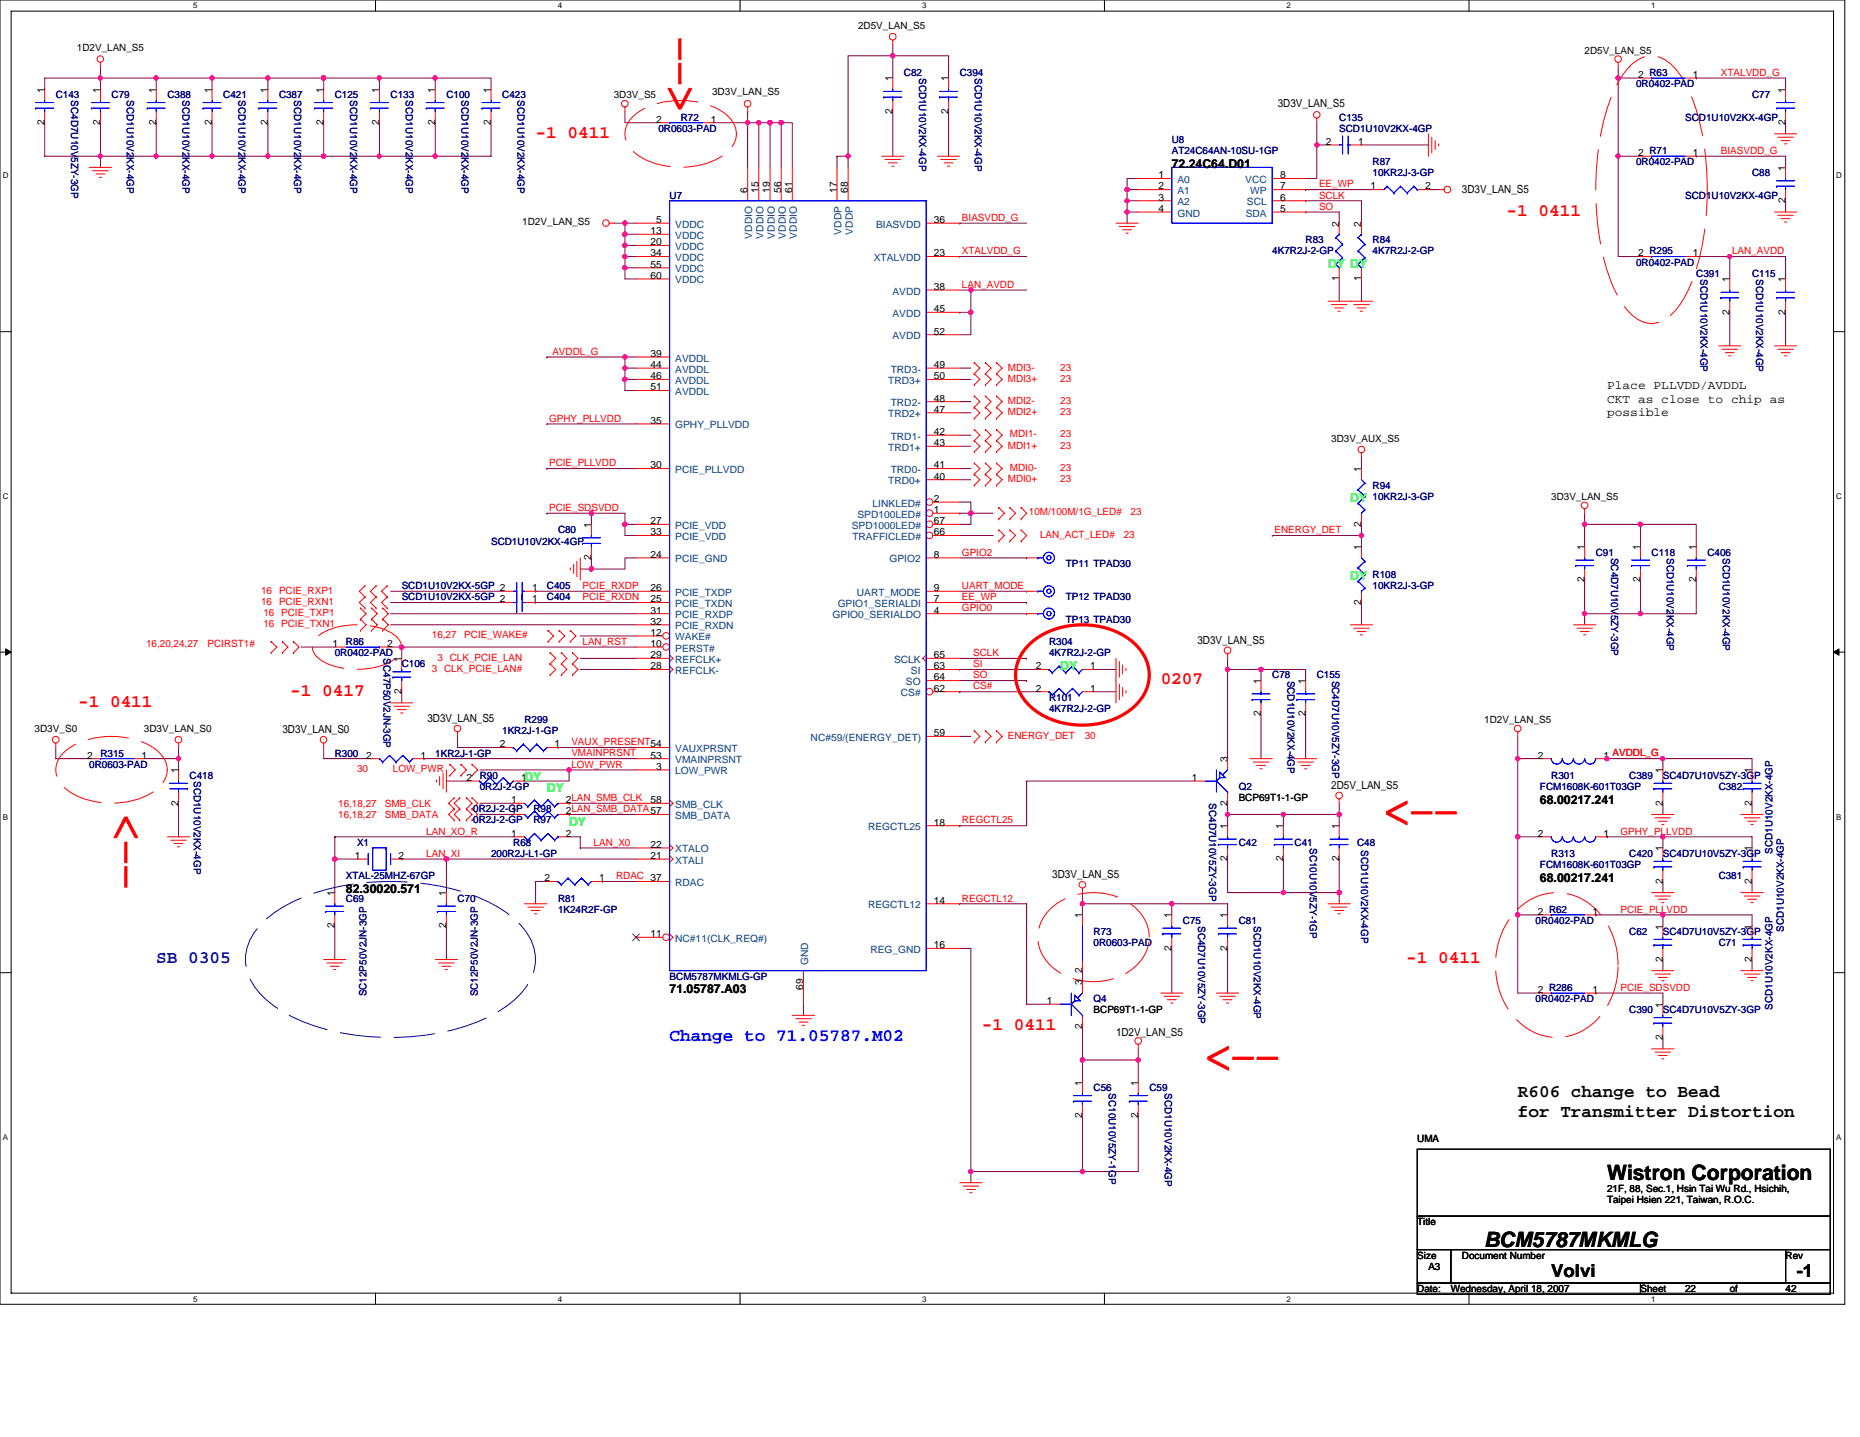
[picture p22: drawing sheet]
<svg xmlns="http://www.w3.org/2000/svg" width="279mm" height="216mm" viewBox="0 0 279 216" stroke-linecap="round" stroke-linejoin="round" font-family="sans-serif">
<defs><g id="words">
<g font-size="6.2" fill="#f00">
<text x="104.4" y="16.8" transform="rotate(-90 104.4 16.8)">&lt;--</text>
<text x="16.7" y="122.4" transform="rotate(90 16.7 122.4)">&lt;--</text>
<text x="207.9" y="124.4">&lt;--</text>
<text x="181" y="161.2">&lt;--</text>
</g>
<g font-size="3.2">
<text x="241.4" y="177.3">Wistron Corporation</text>
<text x="222.9" y="187.3">BCM5787MKMLG</text>
</g>
<g font-size="2.7" fill="#f00">
<text x="80.5" y="20.7">-1 0411</text>
<text x="226.3" y="32.4">-1 0411</text>
<text x="11.7" y="106.2">-1 0411</text>
<text x="43.6" y="104.5">-1 0417</text>
<text x="174.3" y="102.8">0207</text>
<text x="211.2" y="144.7">-1 0411</text>
<text x="147.5" y="154.8">-1 0411</text>
</g>
<text font-size="2.7" fill="#0000a0" x="23.5" y="144.7">SB 0305</text>
<text font-size="2.7" fill="#00f" x="100.6" y="156.5">Change to 71.05787.M02</text>
<g font-size="2.7">
<text x="228" y="164.8">R606 change to Bead</text>
<text x="228" y="167.9">for Transmitter Distortion</text>
<text x="233" y="191.9">Volvi</text>
<text x="269.9" y="191.9">-1</text>
</g>
<g font-size="1.8">
<text x="176" y="25.2">72.24C64.D01</text>
<text x="241.4" y="58.5">Place PLLVDD/AVDDL</text>
<text x="241.4" y="60.5">CKT as close to chip as</text>
<text x="241.4" y="62.5">possible</text>
<text x="231.3" y="120.7">68.00217.241</text>
<text x="52" y="134.2">82.30020.571</text>
<text x="231.3" y="132.5">68.00217.241</text>
<text x="100.6" y="149.2">71.05787.A03</text>
</g>
<g font-size="1.8" fill="#00ff40">
<text x="199.5" y="40.3">DY DY</text>
<text x="202.8" y="75.5">DY</text>
<text x="202.8" y="87.2">DY</text>
<text x="78.8" y="117.4">DY</text>
</g>
<g font-size="1.8" fill="#0f0">
<text x="159.3" y="100.6">DY</text>
<text x="82.1" y="119.1">DY</text>
<text x="85.5" y="124.1">DY</text>
</g>
<g font-size="1.7">
<text x="191.9" y="16.1">3D3V_LAN_S5</text>
<text x="219.6" y="29">3D3V_LAN_S5</text>
<text x="179.9" y="96.7">3D3V_LAN_S5</text>
<text x="42.4" y="110.1">3D3V_LAN_S0</text>
<text x="64.2" y="108.5">3D3V_LAN_S5</text>
<text x="200" y="118.5">2D5V_LAN_S5</text>
<text x="158.1" y="131.9">3D3V_LAN_S5</text>
<text x="167.6" y="155.7">1D2V_LAN_S5</text>
</g>
<g font-size="1.5">
<text x="128.9" y="4.4">2D5V_LAN_S5</text>
<text x="11.6" y="7.7">1D2V_LAN_S5</text>
<text x="238" y="8.1">2D5V_LAN_S5</text>
<text x="246.1" y="11.7">2 R63</text>
<text x="254.3" y="11.7">1</text>
<text x="6.7" y="13.9" transform="rotate(-90 6.7 13.9)">1</text>
<text x="15.1" y="13.9" transform="rotate(-90 15.1 13.9)">1</text>
<text x="23.5" y="13.9" transform="rotate(-90 23.5 13.9)">1</text>
<text x="31.8" y="13.9" transform="rotate(-90 31.8 13.9)">1</text>
<text x="40.2" y="13.9" transform="rotate(-90 40.2 13.9)">1</text>
<text x="48.6" y="13.9" transform="rotate(-90 48.6 13.9)">1</text>
<text x="57" y="13.9" transform="rotate(-90 57 13.9)">1</text>
<text x="65.4" y="13.9" transform="rotate(-90 65.4 13.9)">1</text>
<text x="73.7" y="13.9" transform="rotate(-90 73.7 13.9)">1</text>
<text x="92.2" y="14.8">3D3V_S5</text>
<text x="107" y="14.3">3D3V_LAN_S5</text>
<text x="134.1" y="17.1" transform="rotate(-90 134.1 17.1)">2</text>
<text x="134.1" y="12.2" transform="rotate(-90 134.1 12.2)">1</text>
<text x="142.5" y="17.1" transform="rotate(-90 142.5 17.1)">2</text>
<text x="142.5" y="12.2" transform="rotate(-90 142.5 12.2)">1</text>
<text x="268.2" y="13.9" transform="rotate(-90 268.2 13.9)">1</text>
<text x="6.7" y="18.8" transform="rotate(-90 6.7 18.8)">2</text>
<text x="15.1" y="18.8" transform="rotate(-90 15.1 18.8)">2</text>
<text x="23.5" y="18.8" transform="rotate(-90 23.5 18.8)">2</text>
<text x="31.8" y="18.8" transform="rotate(-90 31.8 18.8)">2</text>
<text x="40.2" y="18.8" transform="rotate(-90 40.2 18.8)">2</text>
<text x="48.6" y="18.8" transform="rotate(-90 48.6 18.8)">2</text>
<text x="57" y="18.8" transform="rotate(-90 57 18.8)">2</text>
<text x="65.4" y="18.8" transform="rotate(-90 65.4 18.8)">2</text>
<text x="73.7" y="18.8" transform="rotate(-90 73.7 18.8)">2</text>
<text x="98.6" y="18.4">2</text>
<text x="106.8" y="18.4">1</text>
<text x="199.2" y="21.8">2</text>
<text x="204" y="21.8">1</text>
<text x="246.1" y="23.5">2 R71</text>
<text x="254.3" y="23.5">1</text>
<text x="268.2" y="18.8" transform="rotate(-90 268.2 18.8)">2</text>
<text x="112.3" y="29" transform="rotate(-90 112.3 29)">6</text>
<text x="114" y="29" transform="rotate(-90 114 29)">15</text>
<text x="115.7" y="29" transform="rotate(-90 115.7 29)">19</text>
<text x="117.3" y="29" transform="rotate(-90 117.3 29)">56</text>
<text x="119" y="29" transform="rotate(-90 119 29)">61</text>
<text x="125.7" y="29" transform="rotate(-90 125.7 29)">17</text>
<text x="127.4" y="29" transform="rotate(-90 127.4 29)">68</text>
<text x="174" y="26.8">1</text>
<text x="174" y="28.5">2</text>
<text x="192.3" y="26.8">8</text>
<text x="192.3" y="28.5">7</text>
<text x="205.9" y="28.5">1</text>
<text x="214.1" y="28.5">2</text>
<text x="268.2" y="25.7" transform="rotate(-90 268.2 25.7)">1</text>
<text x="78.4" y="33.9">1D2V_LAN_S5</text>
<text x="97.7" y="35.2">13</text>
<text x="98.6" y="33.5">5</text>
<text x="140.3" y="33.5">36</text>
<text x="174" y="30.1">3</text>
<text x="174" y="31.8">4</text>
<text x="192.3" y="30.1">6</text>
<text x="192.3" y="31.8">5</text>
<text x="201.1" y="34" transform="rotate(-90 201.1 34)">2</text>
<text x="204.5" y="34" transform="rotate(-90 204.5 34)">2</text>
<text x="268.2" y="30.5" transform="rotate(-90 268.2 30.5)">2</text>
<text x="97.7" y="36.9">20</text>
<text x="97.7" y="38.5">34</text>
<text x="97.7" y="40.2">55</text>
<text x="97.7" y="41.9">60</text>
<text x="140.3" y="38.5">23</text>
<text x="246.1" y="38.5">2 R295</text>
<text x="254.3" y="38.5">1</text>
<text x="140.3" y="43.6">38</text>
<text x="140.3" y="46.9">45</text>
<text x="201.1" y="42.2" transform="rotate(-90 201.1 42.2)">1</text>
<text x="204.5" y="42.2" transform="rotate(-90 204.5 42.2)">1</text>
<text x="259.8" y="47.3" transform="rotate(-90 259.8 47.3)">2</text>
<text x="259.8" y="42.4" transform="rotate(-90 259.8 42.4)">1</text>
<text x="268.2" y="47.3" transform="rotate(-90 268.2 47.3)">2</text>
<text x="268.2" y="42.4" transform="rotate(-90 268.2 42.4)">1</text>
<text x="97.7" y="53.6">39</text>
<text x="140.3" y="50.3">52</text>
<text x="97.7" y="55.3">44</text>
<text x="97.7" y="57">46</text>
<text x="97.7" y="58.7">51</text>
<text x="140.3" y="55.3">49</text>
<text x="140.3" y="57">50</text>
<text x="97.7" y="63.7">35</text>
<text x="140.3" y="65.4">42</text>
<text x="140.3" y="60.3">48</text>
<text x="140.3" y="62">47</text>
<text x="97.7" y="70.4">30</text>
<text x="140.3" y="70.4">41</text>
<text x="140.3" y="67">43</text>
<text x="200" y="66.4">3D3V_AUX_S5</text>
<text x="204.5" y="70.9" transform="rotate(-90 204.5 70.9)">1</text>
<text x="140.3" y="77.1">1</text>
<text x="140.3" y="75.4">2</text>
<text x="140.3" y="72.1">40</text>
<text x="233" y="75.1">3D3V_LAN_S5</text>
<text x="88.8" y="79.3" transform="rotate(-90 88.8 79.3)">1</text>
<text x="97.7" y="78.8">27</text>
<text x="97.7" y="80.4">33</text>
<text x="97.7" y="83.8">24</text>
<text x="140.3" y="83.8">8</text>
<text x="140.3" y="80.4">66</text>
<text x="140.3" y="78.8">67</text>
<text x="204.5" y="82.7" transform="rotate(-90 204.5 82.7)">1</text>
<text x="204.5" y="79.1" transform="rotate(-90 204.5 79.1)">2</text>
<text x="238" y="82.7" transform="rotate(-90 238 82.7)">1</text>
<text x="246.4" y="82.7" transform="rotate(-90 246.4 82.7)">1</text>
<text x="254.8" y="82.7" transform="rotate(-90 254.8 82.7)">1</text>
<text x="79.9" y="88.8">1</text>
<text x="88.8" y="84.2" transform="rotate(-90 88.8 84.2)">2</text>
<text x="97.7" y="88.8">26</text>
<text x="140.3" y="88.8">9</text>
<text x="238" y="87.5" transform="rotate(-90 238 87.5)">2</text>
<text x="246.4" y="87.5" transform="rotate(-90 246.4 87.5)">2</text>
<text x="254.8" y="87.5" transform="rotate(-90 254.8 87.5)">2</text>
<text x="79.9" y="90.5">1</text>
<text x="97.7" y="95.5">12</text>
<text x="97.7" y="90.5">25</text>
<text x="97.7" y="92.2">31</text>
<text x="97.7" y="93.9">32</text>
<text x="140.3" y="92.2">4</text>
<text x="140.3" y="90.5">7</text>
<text x="204.5" y="90.8" transform="rotate(-90 204.5 90.8)">2</text>
<text x="50" y="97.2">1</text>
<text x="58.2" y="97.2">2</text>
<text x="60.3" y="99.4" transform="rotate(-90 60.3 99.4)">1</text>
<text x="97.7" y="97.2">10</text>
<text x="97.7" y="98.9">29</text>
<text x="97.7" y="100.6">28</text>
<text x="140.3" y="100.6">63</text>
<text x="140.3" y="98.9">65</text>
<text x="155.6" y="100.6">2</text>
<text x="163.8" y="100.6">1</text>
<text x="60.3" y="104.3" transform="rotate(-90 60.3 104.3)">2</text>
<text x="140.3" y="103.9">62</text>
<text x="140.3" y="102.2">64</text>
<text x="155.6" y="103.9">2</text>
<text x="163.8" y="103.9">1</text>
<text x="189.4" y="107.6" transform="rotate(-90 189.4 107.6)">2</text>
<text x="189.4" y="102.8" transform="rotate(-90 189.4 102.8)">1</text>
<text x="196.1" y="107.6" transform="rotate(-90 196.1 107.6)">2</text>
<text x="196.1" y="102.8" transform="rotate(-90 196.1 102.8)">1</text>
<text x="5.2" y="110">3D3V_S0</text>
<text x="13.1" y="114">2</text>
<text x="21.3" y="114">1</text>
<text x="21.6" y="110">3D3V_LAN_S0</text>
<text x="55" y="114">2</text>
<text x="63.2" y="114">1</text>
<text x="75.1" y="112.3">2</text>
<text x="83.3" y="112.3">1</text>
<text x="97.7" y="114">53</text>
<text x="140.3" y="110.6">59</text>
<text x="222.9" y="108.6">1D2V_LAN_S5</text>
<text x="231" y="114">2</text>
<text x="240.9" y="114">1 AVDDL_G</text>
<text x="26.8" y="116.2" transform="rotate(-90 26.8 116.2)">1</text>
<text x="70.1" y="117.3">2</text>
<text x="78.3" y="117.3">1</text>
<text x="98.6" y="115.7">3</text>
<text x="179" y="117.3">1</text>
<text x="184.4" y="114.5" transform="rotate(-90 184.4 114.5)">3</text>
<text x="249.8" y="116.2" transform="rotate(-90 249.8 116.2)">1</text>
<text x="263.2" y="116.2" transform="rotate(-90 263.2 116.2)">1</text>
<text x="26.8" y="121" transform="rotate(-90 26.8 121)">2</text>
<text x="76.8" y="120.7">1</text>
<text x="76.8" y="125.7">1</text>
<text x="76.8" y="122.3">1</text>
<text x="85" y="120.7">2LAN_SMB_CLK</text>
<text x="85" y="125.7">2</text>
<text x="85" y="122.3">2LAN_SMB_DATA57</text>
<text x="97.7" y="120.7">58</text>
<text x="140.3" y="124">18</text>
<text x="184.4" y="124.6" transform="rotate(-90 184.4 124.6)">1</text>
<text x="184.4" y="121" transform="rotate(-90 184.4 121)">2</text>
<text x="186.1" y="120.4">BCP69T1-1-GP</text>
<text x="192.8" y="124.6" transform="rotate(-90 192.8 124.6)">1</text>
<text x="201.1" y="124.6" transform="rotate(-90 201.1 124.6)">1</text>
<text x="231" y="125.7">2</text>
<text x="240.9" y="125.7">1</text>
<text x="249.8" y="121" transform="rotate(-90 249.8 121)">2</text>
<text x="263.2" y="121" transform="rotate(-90 263.2 121)">2</text>
<text x="53.3" y="129.1">1</text>
<text x="59.8" y="129.1">2</text>
<text x="97.7" y="127.4">22</text>
<text x="97.7" y="129.1">21</text>
<text x="184.4" y="129.4" transform="rotate(-90 184.4 129.4)">2</text>
<text x="192.8" y="129.4" transform="rotate(-90 192.8 129.4)">2</text>
<text x="201.1" y="129.4" transform="rotate(-90 201.1 129.4)">2</text>
<text x="249.8" y="127.9" transform="rotate(-90 249.8 127.9)">1</text>
<text x="263.2" y="127.9" transform="rotate(-90 263.2 127.9)">1</text>
<text x="50.3" y="134.6" transform="rotate(-90 50.3 134.6)">1</text>
<text x="67" y="134.6" transform="rotate(-90 67 134.6)">1</text>
<text x="81.8" y="132.4">2</text>
<text x="90" y="132.4">1</text>
<text x="140.3" y="135.8">14</text>
<text x="162.6" y="138" transform="rotate(-90 162.6 138)">1</text>
<text x="176" y="138" transform="rotate(-90 176 138)">1</text>
<text x="184.4" y="138" transform="rotate(-90 184.4 138)">1</text>
<text x="231" y="137.4">2 R62</text>
<text x="239.2" y="137.4">1</text>
<text x="249.8" y="132.8" transform="rotate(-90 249.8 132.8)">2</text>
<text x="263.2" y="132.8" transform="rotate(-90 263.2 132.8)">2</text>
<text x="50.3" y="139.5" transform="rotate(-90 50.3 139.5)">2</text>
<text x="67" y="139.5" transform="rotate(-90 67 139.5)">2</text>
<text x="97.7" y="140.8">11</text>
<text x="140.3" y="142.5">16</text>
<text x="176" y="142.8" transform="rotate(-90 176 142.8)">2</text>
<text x="184.4" y="142.8" transform="rotate(-90 184.4 142.8)">2</text>
<text x="249.8" y="139.7" transform="rotate(-90 249.8 139.7)">1</text>
<text x="263.2" y="139.7" transform="rotate(-90 263.2 139.7)">1</text>
<text x="120.7" y="148.7" transform="rotate(-90 120.7 148.7)">69</text>
<text x="162.6" y="148" transform="rotate(-90 162.6 148)">3</text>
<text x="162.6" y="146.2" transform="rotate(-90 162.6 146.2)">2</text>
<text x="231" y="149.2">2 R286</text>
<text x="239.2" y="149.2">1</text>
<text x="249.8" y="144.5" transform="rotate(-90 249.8 144.5)">2</text>
<text x="263.2" y="144.5" transform="rotate(-90 263.2 144.5)">2</text>
<text x="157.2" y="150.9">1</text>
<text x="162.6" y="154.6" transform="rotate(-90 162.6 154.6)">2</text>
<text x="164.3" y="152.2">BCP69T1-1-GP</text>
<text x="249.8" y="151.4" transform="rotate(-90 249.8 151.4)">1</text>
<text x="249.8" y="156.2" transform="rotate(-90 249.8 156.2)">2</text>
<text x="162.6" y="168" transform="rotate(-90 162.6 168)">2</text>
<text x="162.6" y="163.1" transform="rotate(-90 162.6 163.1)">1</text>
<text x="171" y="168" transform="rotate(-90 171 168)">2</text>
<text x="171" y="163.1" transform="rotate(-90 171 163.1)">1</text>
<text x="212.9" y="171.5">UMA</text>
<text x="241.4" y="179">21F, 88, Sec.1, Hsin Tai Wu Rd., Hsichih,</text>
<text x="212.9" y="184.1">Title</text>
<text x="241.4" y="180.8">Taipei Hsien 221, Taiwan, R.O.C.</text>
<text x="212.9" y="189.1">Size</text>
<text x="214.6" y="190.8">A3</text>
<text x="219.6" y="189.1">Document Number</text>
<text x="268.2" y="189.1">Rev</text>
<text x="212.9" y="194.1">Date:</text>
<text x="217.9" y="194.1">Wednesday, April 18, 2007</text>
<text x="246.4" y="194.1">Sheet</text>
<text x="253.1" y="194.1">22</text>
<text x="259.8" y="194.1">of</text>
<text x="268.2" y="194.1">42</text>
</g>
<g font-size="1.5" fill="#000080">
<text x="135.8" y="11.4">C82</text>
<text x="138.1" y="11.7" transform="rotate(90 138.1 11.7)">SCD1U10V2KX-4GP</text>
<text x="144.2" y="11.4">C394</text>
<text x="146.5" y="11.7" transform="rotate(90 146.5 11.7)">SCD1U10V2KX-4GP</text>
<text x="8.4" y="14.8">C143</text>
<text x="10.7" y="15.1" transform="rotate(90 10.7 15.1)">SC4D7U10V5ZY-3GP</text>
<text x="16.8" y="14.8">C79</text>
<text x="19" y="15.1" transform="rotate(90 19 15.1)">SCD1U10V2KX-4GP</text>
<text x="25.1" y="14.8">C388</text>
<text x="27.4" y="15.1" transform="rotate(90 27.4 15.1)">SCD1U10V2KX-4GP</text>
<text x="33.5" y="14.8">C421</text>
<text x="35.8" y="15.1" transform="rotate(90 35.8 15.1)">SCD1U10V2KX-4GP</text>
<text x="41.9" y="14.8">C387</text>
<text x="44.2" y="15.1" transform="rotate(90 44.2 15.1)">SCD1U10V2KX-4GP</text>
<text x="50.3" y="14.8">C125</text>
<text x="52.6" y="15.1" transform="rotate(90 52.6 15.1)">SCD1U10V2KX-4GP</text>
<text x="58.7" y="14.8">C133</text>
<text x="61" y="15.1" transform="rotate(90 61 15.1)">SCD1U10V2KX-4GP</text>
<text x="67.1" y="14.8">C100</text>
<text x="69.3" y="15.1" transform="rotate(90 69.3 15.1)">SCD1U10V2KX-4GP</text>
<text x="75.4" y="14.8">C423</text>
<text x="77.7" y="15.1" transform="rotate(90 77.7 15.1)">SCD1U10V2KX-4GP</text>
<text x="245.8" y="13.1">0R0402-PAD</text>
<text x="263.2" y="14.8">C77</text>
<text x="98.9" y="19.8">0R0603-PAD</text>
<text x="102.3" y="18.1">R72</text>
<text x="176" y="21.5">U8</text>
<text x="176" y="23.1">AT24C64AN-10SU-1GP</text>
<text x="201.2" y="18.1">C135</text>
<text x="201.2" y="19.8">SCD1U10V2KX-4GP</text>
<text x="253.1" y="18.1">SCD1U10V2KX-4GP</text>
<text x="100.6" y="29.8">U7</text>
<text x="206.2" y="24.8">R87</text>
<text x="206.2" y="26.5">10KR2J-3-GP</text>
<text x="245.8" y="24.8">0R0402-PAD</text>
<text x="253.1" y="29.8">SCD1U10V2KX-4GP</text>
<text x="263.2" y="26.5">C88</text>
<text x="191.1" y="38.2">4K7R2J-2-GP</text>
<text x="196.1" y="36.6">R83</text>
<text x="206.2" y="36.6">R84</text>
<text x="206.2" y="38.2">4K7R2J-2-GP</text>
<text x="245.8" y="39.9">0R0402-PAD</text>
<text x="254.8" y="41.6">C391</text>
<text x="255.4" y="41.9" transform="rotate(90 255.4 41.9)">SCD1U10V2KX-4GP</text>
<text x="263.2" y="41.6">C115</text>
<text x="263.8" y="41.9" transform="rotate(90 263.8 41.9)">SCD1U10V2KX-4GP</text>
<text x="206.2" y="73.4">R94</text>
<text x="206.2" y="75.1">10KR2J-3-GP</text>
<text x="73.8" y="81.8">SCD1U10V2KX-4GP</text>
<text x="83.8" y="80.1">C80</text>
<text x="239.7" y="83.5">C91</text>
<text x="242" y="83.8" transform="rotate(90 242 83.8)">SC4D7U10V5ZY-3GP</text>
<text x="248.1" y="83.5">C118</text>
<text x="250.4" y="83.8" transform="rotate(90 250.4 83.8)">SCD1U10V2KX-4GP</text>
<text x="256.5" y="83.5">C406</text>
<text x="258.8" y="83.8" transform="rotate(90 258.8 83.8)">SCD1U10V2KX-4GP</text>
<text x="60.3" y="88.5">SCD1U10V2KX-5GP 2</text>
<text x="82.1" y="88.5">C405</text>
<text x="160.1" y="85.2">TP11 TPAD30</text>
<text x="206.2" y="86.8">R108</text>
<text x="206.2" y="88.5">10KR2J-3-GP</text>
<text x="60.3" y="90.2">SCD1U10V2KX-5GP 2</text>
<text x="82.1" y="90.2">C404</text>
<text x="160.1" y="93.6">TP13 TPAD30</text>
<text x="160.1" y="90.2">TP12 TPAD30</text>
<text x="50.3" y="98.6">0R0402-PAD</text>
<text x="52" y="96.9">R86</text>
<text x="57.6" y="98.9" transform="rotate(90 57.6 98.9)">SC47P50V2JN-3GP</text>
<text x="60.3" y="100.3">C106</text>
<text x="157.6" y="96.9">R304</text>
<text x="157.6" y="98.6">4K7R2J-2-GP</text>
<text x="191.1" y="101.9">C78</text>
<text x="197.8" y="101.9">C155</text>
<text x="157.6" y="105.3">R101</text>
<text x="157.6" y="107">4K7R2J-2-GP</text>
<text x="193.4" y="102.3" transform="rotate(90 193.4 102.3)">SCD1U10V2KX-4GP</text>
<text x="200.1" y="102.3" transform="rotate(90 200.1 102.3)">SC4D7U10V5ZY-3GP</text>
<text x="15.1" y="113.7">R315</text>
<text x="50.3" y="113.7">R300</text>
<text x="65.4" y="113.7">1KR2J-1-GP</text>
<text x="75.4" y="110.3">1KR2J-1-GP</text>
<text x="78.8" y="108.6">R299</text>
<text x="13.4" y="115.3">0R0603-PAD</text>
<text x="28.5" y="117">C418</text>
<text x="29.1" y="117.3" transform="rotate(90 29.1 117.3)">SCD1U10V2KX-4GP</text>
<text x="72.1" y="117">R90</text>
<text x="72.1" y="118.7">0R2J-2-GP</text>
<text x="186.1" y="118.7">Q2</text>
<text x="231.3" y="118.7">FCM1608K-601T03GP</text>
<text x="233" y="117">R301</text>
<text x="244.8" y="117">C389</text>
<text x="249.8" y="117">SC4D7U10V5ZY-3GP</text>
<text x="258.2" y="118.7">C382</text>
<text x="71.1" y="122">0R2J-2-GP</text>
<text x="71.1" y="123.7">0R2J-2-GP</text>
<text x="80.1" y="122">R98</text>
<text x="80.1" y="123.7">R97</text>
<text x="181.7" y="120.7" transform="rotate(90 181.7 120.7)">SC4D7U10V5ZY-3GP</text>
<text x="53.6" y="127.1">X1</text>
<text x="73.8" y="128.8">200R2J-L1-GP</text>
<text x="77.1" y="127.1">R68</text>
<text x="186.1" y="127.1">C42</text>
<text x="194.5" y="127.1">C41</text>
<text x="196.7" y="127.4" transform="rotate(90 196.7 127.4)">SC10U10V5ZY-1GP</text>
<text x="203.9" y="127.1">C48</text>
<text x="204.5" y="127.7" transform="rotate(90 204.5 127.7)">SCD1U10V2KX-4GP</text>
<text x="231.3" y="130.4">FCM1608K-601T03GP</text>
<text x="233" y="128.8">R313</text>
<text x="244.8" y="128.8">C420</text>
<text x="249.8" y="128.8">SC4D7U10V5ZY-3GP</text>
<text x="266.3" y="128.2" transform="rotate(-90 266.3 128.2)">SCD1U10V2KX-4GP</text>
<text x="52" y="135.5">C69</text>
<text x="52" y="132.1">XTAL-25MHZ-67GP</text>
<text x="68.7" y="135.5">C70</text>
<text x="83.8" y="135.5">R81</text>
<text x="83.8" y="137.1">1K24R2F-GP</text>
<text x="258.2" y="132.1">C381</text>
<text x="164.3" y="140.5">R73</text>
<text x="164.3" y="142.2">0R0603-PAD</text>
<text x="177.7" y="138.8">C75</text>
<text x="180" y="139.1" transform="rotate(90 180 139.1)">SC4D7U10V5ZY-3GP</text>
<text x="186.1" y="138.8">C81</text>
<text x="188.4" y="139.1" transform="rotate(90 188.4 139.1)">SCD1U10V2KX-4GP</text>
<text x="230.7" y="138.8">0R0402-PAD</text>
<text x="244.8" y="140.5">C62</text>
<text x="249.8" y="140.5">SC4D7U10V5ZY-3GP</text>
<text x="258.2" y="142.2">C71</text>
<text x="267.9" y="140" transform="rotate(-90 267.9 140)">SCD1U10V2KX-4GP</text>
<text x="55" y="149.7" transform="rotate(-90 55 149.7)">SC12P50V2JN-3GP</text>
<text x="71.8" y="149.7" transform="rotate(-90 71.8 149.7)">SC12P50V2JN-3GP</text>
<text x="100.6" y="147.2">BCM5787MKMLG-GP</text>
<text x="164.3" y="150.6">Q4</text>
<text x="230.7" y="150.6">0R0402-PAD</text>
<text x="244.8" y="152.2">C390</text>
<text x="249.8" y="152.2">SC4D7U10V5ZY-3GP</text>
<text x="266.3" y="151.7" transform="rotate(-90 266.3 151.7)">SCD1U10V2KX-4GP</text>
<text x="164.3" y="164">C56</text>
<text x="166.6" y="164.3" transform="rotate(90 166.6 164.3)">SC10U10V5ZY-1GP</text>
<text x="172.7" y="164">C59</text>
<text x="175" y="164.3" transform="rotate(90 175 164.3)">SCD1U10V2KX-4GP</text>
</g>
<g font-size="1.5" fill="#f00">
<text x="258.5" y="11.4">XTALVDD_G</text>
<text x="258.5" y="23.1">BIASVDD_G</text>
<text x="198.1" y="28.2">EE_WP</text>
<text x="198.1" y="29.8">SCLK</text>
<text x="144.5" y="33.2">BIASVDD_G</text>
<text x="198.1" y="31.5">SO</text>
<text x="144.5" y="38.2">XTALVDD_G</text>
<text x="260.2" y="38.2">LAN_AVDD</text>
<text x="144.5" y="43.2">LAN_AVDD</text>
<text x="83" y="53.3">AVDDL_G</text>
<text x="151.4" y="55.7">MDI3-</text>
<text x="151.4" y="57.3">MDI3+</text>
<text x="159.3" y="55.7">23</text>
<text x="159.3" y="57.3">23</text>
<text x="82.5" y="63.4">GPHY_PLLVDD</text>
<text x="151.4" y="60.7">MDI2-</text>
<text x="151.4" y="62.4">MDI2+</text>
<text x="151.7" y="65.7">MDI1-</text>
<text x="159.3" y="60.7">23</text>
<text x="159.3" y="65.7">23</text>
<text x="159.3" y="62.4">23</text>
<text x="82.5" y="70.1">PCIE_PLLVDD</text>
<text x="151.4" y="67.4">MDI1+</text>
<text x="151.7" y="70.8">MDI0-</text>
<text x="159.3" y="70.8">23</text>
<text x="159.3" y="67.4">23</text>
<text x="82.5" y="76.8">PCIE_SDSVDD</text>
<text x="151.4" y="72.4">MDI0+</text>
<text x="154.6" y="77.4">10M/100M/1G_LED#</text>
<text x="159.3" y="72.4">23</text>
<text x="169.8" y="77.4">23</text>
<text x="144.5" y="83.5">GPIO2</text>
<text x="156.2" y="80.8">LAN_ACT_LED#</text>
<text x="168.8" y="80.8">23</text>
<text x="191.5" y="80.1">ENERGY_DET</text>
<text x="39.2" y="89.2">16 PCIE_RXP1</text>
<text x="87.5" y="88.5">PCIE_RXDP</text>
<text x="144.5" y="88.5">UART_MODE</text>
<text x="39.2" y="90.9">16 PCIE_RXN1</text>
<text x="39.6" y="94.2">16 PCIE_TXN1</text>
<text x="39.6" y="92.5">16 PCIE_TXP1</text>
<text x="64.9" y="95.9">16,27</text>
<text x="69.7" y="95.9">PCIE_WAKE#</text>
<text x="87.5" y="90.2">PCIE_RXDN</text>
<text x="144.5" y="90.2">EE_WP</text>
<text x="144.5" y="91.9">GPIO0</text>
<text x="21.9" y="97.2">16,20,24,27</text>
<text x="31.2" y="97.2">PCIRST1#</text>
<text x="64.9" y="100.9">3 CLK_PCIE_LAN#</text>
<text x="65.7" y="99.3">3 CLK_PCIE_LAN</text>
<text x="87.5" y="96.9">LAN_RST</text>
<text x="146.2" y="98.6">SCLK</text>
<text x="146.2" y="101.9">SO</text>
<text x="146.2" y="100.2">SI</text>
<text x="146.2" y="103.6">CS#</text>
<text x="85.8" y="112">VAUX_PRESENT54</text>
<text x="85.8" y="113.6">VMAINPRSNT</text>
<text x="151.4" y="111">ENERGY_DET</text>
<text x="162.9" y="111">30</text>
<text x="53.6" y="116">30</text>
<text x="59" y="116">LOW_PWR</text>
<text x="85.8" y="115.3">LOW_PWR</text>
<text x="50.8" y="122.9">16,18,27</text>
<text x="50.8" y="121.2">16,18,27</text>
<text x="57.8" y="122.9">SMB_DATA</text>
<text x="57.8" y="121.2">SMB_CLK</text>
<text x="64" y="125.4">LAN_XO_R</text>
<text x="144.5" y="123.7">REGCTL25</text>
<text x="243.4" y="125.4">GPHY_PLLVDD</text>
<text x="64" y="128.7">LAN_XI</text>
<text x="89.2" y="127.1">LAN_X0</text>
<text x="92.5" y="132.1">RDAC 37</text>
<text x="144.5" y="135.4">REGCTL12</text>
<text x="243.4" y="137.1">PCIE_PLLVDD</text>
<text x="243.4" y="148.9">PCIE_SDSVDD</text>
</g>
<g font-size="1.5" fill="#004080">
<text x="176.9" y="27.5">A0</text>
<text x="176.9" y="29.2">A1</text>
<text x="187" y="27.5">VCC</text>
<text x="187.8" y="29.2">WP</text>
<text x="101.4" y="34.2">VDDC</text>
<text x="101.4" y="35.9">VDDC</text>
<text x="113" y="35.8" transform="rotate(-90 113 35.8)">VDDIO</text>
<text x="114.7" y="35.8" transform="rotate(-90 114.7 35.8)">VDDIO</text>
<text x="116.4" y="35.8" transform="rotate(-90 116.4 35.8)">VDDIO</text>
<text x="118" y="35.8" transform="rotate(-90 118 35.8)">VDDIO</text>
<text x="119.7" y="35.8" transform="rotate(-90 119.7 35.8)">VDDIO</text>
<text x="126.4" y="35.2" transform="rotate(-90 126.4 35.2)">VDDP</text>
<text x="128.1" y="35.2" transform="rotate(-90 128.1 35.2)">VDDP</text>
<text x="131.6" y="34.2">BIASVDD</text>
<text x="176.9" y="30.8">A2</text>
<text x="176.9" y="32.5">GND</text>
<text x="187.1" y="32.5">SDA</text>
<text x="187.3" y="30.8">SCL</text>
<text x="101.4" y="37.5">VDDC</text>
<text x="101.4" y="39.2">VDDC</text>
<text x="101.4" y="40.9">VDDC</text>
<text x="131.3" y="39.2">XTALVDD</text>
<text x="101.4" y="42.6">VDDC</text>
<text x="134" y="44.3">AVDD</text>
<text x="134" y="47.6">AVDD</text>
<text x="134" y="51">AVDD</text>
<text x="101.4" y="54.3">AVDDL</text>
<text x="101.4" y="56">AVDDL</text>
<text x="101.4" y="57.7">AVDDL</text>
<text x="101.4" y="59.4">AVDDL</text>
<text x="133.4" y="57.7">TRD3+</text>
<text x="133.8" y="56">TRD3-</text>
<text x="101.4" y="64.4">GPHY_PLLVDD</text>
<text x="133.4" y="62.7">TRD2+</text>
<text x="133.8" y="61">TRD2-</text>
<text x="101.4" y="71.1">PCIE_PLLVDD</text>
<text x="133.4" y="67.7">TRD1+</text>
<text x="133.8" y="66.1">TRD1-</text>
<text x="133.8" y="71.1">TRD0-</text>
<text x="128.8" y="77.8">SPD100LED#</text>
<text x="131.1" y="76.1">LINKLED#</text>
<text x="133.4" y="72.7">TRD0+</text>
<text x="101.4" y="79.5">PCIE_VDD</text>
<text x="101.4" y="81.1">PCIE_VDD</text>
<text x="128" y="79.5">SPD1000LED#</text>
<text x="128" y="81.1">TRAFFICLED#</text>
<text x="101.4" y="84.5">PCIE_GND</text>
<text x="101.4" y="89.5">PCIE_TXDP</text>
<text x="128.7" y="89.5">UART_MODE</text>
<text x="133.6" y="84.5">GPIO2</text>
<text x="101.4" y="91.2">PCIE_TXDN</text>
<text x="101.4" y="92.9">PCIE_RXDP</text>
<text x="101.4" y="94.6">PCIE_RXDN</text>
<text x="125.1" y="92.9">GPIO0_SERIALDO</text>
<text x="125.8" y="91.2">GPIO1_SERIALDI</text>
<text x="101.4" y="96.2">WAKE#</text>
<text x="101.4" y="97.9">PERST#</text>
<text x="101.4" y="99.6">REFCLK+</text>
<text x="101.4" y="101.3">REFCLK-</text>
<text x="134.3" y="99.6">SCLK</text>
<text x="136.8" y="101.3">SI</text>
<text x="135.3" y="104.6">CS#</text>
<text x="136.1" y="102.9">SO</text>
<text x="101.4" y="113">VAUXPRSNT</text>
<text x="121.8" y="111.3">NC#59/(ENERGY_DET)</text>
<text x="101.4" y="114.7">VMAINPRSNT</text>
<text x="101.4" y="116.4">LOW_PWR</text>
<text x="101.4" y="121.4">SMB_CLK</text>
<text x="101.4" y="123">SMB_DATA</text>
<text x="130.4" y="124.7">REGCTL25</text>
<text x="101.4" y="128.1">XTALO</text>
<text x="101.4" y="129.8">XTALI</text>
<text x="101.4" y="133.1">RDAC</text>
<text x="130.4" y="136.5">REGCTL12</text>
<text x="101.4" y="141.5">NC#11(CLK_REQ#)</text>
<text x="130.7" y="143.2">REG_GND</text>
<text x="121.4" y="145" transform="rotate(-90 121.4 145)">GND</text>
</g>
<g font-size="1.2">
<text x="29" y="1.3">5</text>
<text x="83.8" y="1.3">4</text>
<text x="138.5" y="1.3">3</text>
<text x="193.3" y="1.3">2</text>
<text x="248" y="1.3">1</text>
<text x=".4" y="26.8">D</text>
<text x="275.8" y="26.8">D</text>
<text x=".4" y="75">C</text>
<text x="275.8" y="75">C</text>
<text x=".4" y="123.1">B</text>
<text x="275.8" y="123.1">B</text>
<text x=".4" y="171.3">A</text>
<text x="275.8" y="171.3">A</text>
<text x="29" y="195.6">5</text>
<text x="83.8" y="195.6">4</text>
<text x="138.5" y="195.6">3</text>
<text x="193.3" y="195.6">2</text>
<text x="248" y="195.6">1</text>
</g>
</g></defs>
<path d="M0 0h277.1v196h-277.1zM1.7 1.7h273.7v192.6h-273.7z" fill="none" stroke="#000" stroke-width=".15"/>
<g fill="#fff">
<path d="M29 .2h.7v1.3h-.7z"/>
<path d="M29 194.5h.7v1.3h-.7z"/>
</g>
<path d="M56.4 0v1.7M56.4 194.3v1.7" fill="none" stroke="#000" stroke-width=".15"/>
<g fill="#fff">
<path d="M83.8 .2h.6v1.3h-.6z"/>
<path d="M83.8 194.5h.6v1.3h-.6z"/>
</g>
<path d="M111.2 0v1.7M111.2 194.3v1.7" fill="none" stroke="#000" stroke-width=".15"/>
<g fill="#fff">
<path d="M138.5 .2h.7v1.3h-.7z"/>
<path d="M138.5 194.5h.7v1.3h-.7z"/>
</g>
<path d="M165.9 0v1.7M165.9 194.3v1.7" fill="none" stroke="#000" stroke-width=".15"/>
<g fill="#fff">
<path d="M193.3 .2h.6v1.3h-.6z"/>
<path d="M193.3 194.5h.6v1.3h-.6z"/>
</g>
<path d="M220.7 0v1.7M220.7 194.3v1.7" fill="none" stroke="#000" stroke-width=".15"/>
<g fill="#fff">
<path d="M248 .2h.7v1.3h-.7z"/>
<path d="M248 194.5h.7v1.3h-.7z"/>
<path d="M.4 25.7h.9v1.4h-.9z"/>
<path d="M275.8 25.7h.9v1.4h-.9z"/>
<path d="M.4 73.9h.9v1.3h-.9z"/>
<path d="M275.8 73.9h.9v1.3h-.9z"/>
</g>
<path d="M0 49.8h1.7M275.4 49.8h1.7" fill="none" stroke="#000" stroke-width=".15"/>
<g fill="#fff">
<path d="M.4 122h.8v1.4h-.8z"/>
<path d="M275.8 122h.8v1.4h-.8z"/>
</g>
<path d="M0 98h1.7M275.4 98h1.7" fill="none" stroke="#000" stroke-width=".15"/>
<path d="M.8 97.5l.9 .5-.9 .4zM275.4 98l.8-.5v.9z" fill="#000" stroke="#000" stroke-width=".15"/>
<g fill="#fff">
<path d="M.4 170.2h.8v1.3h-.8z"/>
<path d="M275.8 170.2h.8v1.3h-.8z"/>
</g>
<path d="M0 146.1h1.7M275.4 146.1h1.7M212.9 172.7h62v10h-62zM212.9 187.7h5v5.1h-5zM212.9 182.7h62v5h-62zM212.9 192.8h33.5v1.7h-33.5zM217.9 187.7h50.3v5.1h-50.3zM246.4 192.8h28.5v1.7h-28.5zM268.2 187.7h6.7v5.1h-6.7z" fill="none" stroke="#000" stroke-width=".15"/>
<g fill="none" stroke="#800040" stroke-width=".15">
<path d="M6.7 18.4v5.1h8.4M15.1 11.7h8.4v1.7M15.1 11.7h.1M15.1 11.7v1.7M15.1 10.1v1.6M15.1 18.4v5.1M15.1 11.7h-8.4v1.7M23.5 18.4v5.1M23.5 11.7h.1M23.5 11.7h25.1M31.9 18.4v5.1M31.9 11.7v1.7"/>
<path d="M31.9 11.7h.1M40.2 11.7h.1M40.2 18.4v5.1M40.2 11.7v1.7M48.6 11.7h8.4v1.7M48.6 11.7h.1M48.6 18.4v5.1M48.6 11.7v1.7M57 11.7h.1M57 18.4v5.1M57 11.7h8.4M65.4 11.7v1.7"/>
<path d="M65.4 18.4v5.1M65.4 11.7h8.4v1.7M65.4 11.7h.1M73.8 18.4v5.1h-58.7M93.9 16.8v1.6h5M107.3 18.4h5v6.7M112.3 16.8v1.6M112.3 18.4h.1M112.3 18.4h5M114 18.4h.1M114 18.4v6.7M115.7 18.4v6.7"/>
<path d="M115.7 18.4h.1M117.3 18.4h.1M117.3 18.4h1.7v6.7M117.3 18.4v6.7M134.1 8.4v3.3M134.1 8.4h-6.7v15.1M134.1 8.4h.1M134.1 16.8v6.7M134.1 8.4h8.4v3.3M134.1 6.7v1.7M142.5 16.8v6.7M197.8 18.4v3.4h1.7"/>
<path d="M243.1 11.7h.1M243.1 10.1v1.6M243.1 11.7h3.3M243.1 11.7v26.8h3.3M254.8 11.7h.1M254.8 11.7h13.4v1.7M268.2 18.4v1.7M15.1 23.5h.1M15.1 23.5v1.6M23.5 23.5h.1M31.9 23.5h.1M40.2 23.5h.1"/>
<path d="M48.6 23.5h.1M57 23.5h.1M65.4 23.5h.1M92.2 33.5h1.7M93.9 35.2h.1M93.9 33.5v1.7h1.6M93.9 36.9v1.6h1.6M93.9 36.9h.1M93.9 36.9h1.6M93.9 33.5h.1M93.9 38.5v1.7h1.6M93.9 38.5h.1"/>
<path d="M93.9 33.5h1.6M93.9 35.2v1.7M125.7 23.5h.1M125.7 23.5v1.6M125.7 23.5h1.7M127.4 23.5v1.6M144.2 38.5h.1M144.2 33.5h.1M144.2 38.5h10M144.2 33.5h10M169.3 28.5h1.7M169.3 30.2h1.7"/>
<path d="M169.3 31.9h1.7M169.3 31.9h.1M169.3 28.5h.1M169.3 30.2h.1M169.3 28.5v5M171 26.8h-1.7v1.7M196.1 28.5h.1M196.1 30.2h.1M196.1 31.9h.1M196.1 31.9h5.1v1.6M196.1 30.2h8.4v3.3M196.1 28.5h10.1"/>
<path d="M197.8 21.8h.1M197.8 21.8v5h-1.7M204.5 21.8h10.1M214.6 28.5h1.7M243.1 23.5h.1M243.1 23.5h3.3M254.8 23.5h.1M254.8 23.5h13.4v1.6M254.8 38.5h5M259.8 38.5h.1M259.8 38.5h8.4v3.4M259.8 38.5v3.4"/>
<path d="M268.2 30.2v1.7M82.1 53.6h.1M82.1 53.6h11.8M93.9 40.2v1.7h1.6M93.9 40.2h.1M93.9 53.6h1.6M93.9 57v1.7h1.6M93.9 55.3h1.6M93.9 57h.1M93.9 55.3h.1M93.9 53.6v1.7M93.9 55.3v1.7"/>
<path d="M93.9 57h1.6M144.2 55.3h1.6M144.2 57h1.6M144.2 46.9h.1M144.2 43.6h1.6M144.2 46.9h1.6M145.8 43.6h.1M145.8 46.9v3.4h-1.6M145.8 43.6v3.3M145.8 43.6h8.4M201.2 41.9v3.4M204.5 41.9v3.4"/>
<path d="M259.8 46.9v5.1M268.2 46.9v5.1M82.1 70.4h.1M82.1 63.7h.1M82.1 77.1h.1M82.1 77.1h11.8v1.7h1.6M82.1 70.4h13.4M82.1 63.7h13.4M88.8 77.1h.1M88.8 77.1v1.7M93.9 78.8h.1M93.9 78.8v1.7h1.6"/>
<path d="M144.2 65.4h1.6M144.2 70.4h1.6M144.2 72.1h1.6M144.2 67.1h1.6M144.2 60.3h1.6M144.2 62h1.6M144.2 75.4h1.6v1.7M144.2 77.1h.1M144.2 77.1h1.6M145.8 77.1v1.7h-1.6M145.8 77.1h3.4M204.5 68.7v1.7"/>
<path d="M204.5 78.8v1.7M238 78.8v3.3M238 77.1v1.7M238 78.8h.1M238 78.8h8.4M246.4 78.8h8.4v3.3M246.4 78.8h.1M246.4 78.8v3.3M45.3 97.2h5M58.7 93.9h36.8M58.7 92.2h36.8M58.7 90.5h16.7"/>
<path d="M58.7 88.8h16.7M58.7 97.2h1.6v1.7M60.3 97.2h.1M60.3 97.2h35.2M80.5 90.5h.1M80.5 88.8h.1M80.5 88.8h15M80.5 90.5h15M87.2 98.9h8.3M87.2 95.5h8.3M87.2 85.5h1.6M88.8 83.8v1.7"/>
<path d="M88.8 85.5h.1M95.5 83.8h-1.6v1.7h-5.1M144.2 80.5h5M144.2 98.9h10M144.2 88.8h10M144.2 90.5h10M144.2 92.2h10M144.2 83.8h10M154.2 98.9h.1M154.2 88.8h.1M154.2 90.5h.1M154.2 92.2h.1"/>
<path d="M154.2 83.8h.1M184.4 98.9v1.7M191.1 80.5h.1M191.1 80.5h13.4M204.5 80.5h.1M204.5 90.5v3.4M204.5 80.5v1.6M238 92.2v1.7M238 87.2v5M238 92.2h.1M246.4 92.2h.1M246.4 87.2v5"/>
<path d="M254.8 87.2v5h-16.8M8.4 112.3v1.7h5M21.8 114h5M26.8 114h.1M26.8 112.3v1.7M26.8 114v1.7M48.6 112.3v1.7h6.7M60.3 103.9v1.7M63.7 114h.1M63.7 114h31.8M67.1 117.3h3.3M68.7 110.6v1.7h6.7"/>
<path d="M72.1 115.7h13.4v1.6h-6.7M83.8 112.3h.1M83.8 112.3h11.7M85.5 115.7h.1M85.5 115.7h10M87.2 100.6h8.3M144.2 103.9h.1M144.2 100.6h.1M144.2 110.6h1.6M144.2 102.3h10M144.2 103.9h11.7M144.2 100.6h11.7"/>
<path d="M154.2 102.3h.1M164.3 100.6h3.3M164.3 103.9h3.3M179.4 117.3h-25.2v6.8h-10M184.4 100.6h.1M184.4 100.6h5M184.4 100.6v13.4M189.4 100.6h6.7v1.7M189.4 107.3v6.7M189.4 100.6h.1M189.4 100.6v1.7M196.1 107.3v6.7"/>
<path d="M228 114h.1M228 110.6v3.4M228 114v35.2h3.3M228 114h3.3M241.4 114h.1M241.4 114h8.4M249.8 114h13.4v1.7M249.8 114v1.7M26.8 120.7v5M50.3 125.7v3.4M50.3 125.7h.1M50.3 129.1h.1"/>
<path d="M50.3 139.1v5.1M50.3 129.1h3.3M50.3 125.7h26.8M50.3 129.1v5M60.3 129.1h.1M60.3 129.1h6.8M67.1 139.1v5.1M67.1 129.1v5M67.1 129.1h28.4M72.1 122.4h5M72.1 120.7h5M82.1 132.4h-1.6v3.4"/>
<path d="M85.5 120.7h.1M85.5 122.4h.1M85.5 125.7h1.7v1.7M85.5 120.7h10M85.5 122.4h10M87.2 127.4h.1M87.2 127.4h8.3M90.5 132.4h.1M90.5 132.4h5M144.2 124.1h.1M144.2 135.8h.1M144.2 135.8h10v15.1h3.4"/>
<path d="M162.6 135.8v1.7M162.6 135.8h.1M162.6 134.1v1.7M162.6 135.8h13.4M176 135.8h8.4v1.7M176 135.8h.1M176 135.8v1.7M184.4 122.4v1.7M184.4 129.1v5h8.4M184.4 120.7h.1M184.4 122.4h8.4v1.7M184.4 120.7v1.7"/>
<path d="M192.8 129.1v5M192.8 134.1h.1M192.8 122.4h.1M192.8 122.4h8.4M192.8 134.1h8.4M201.2 129.1v5M201.2 120.7v1.7M201.2 122.4v1.7M201.2 134.1v1.7M228 137.5h3.3M228 125.7h.1M228 125.7h3.3"/>
<path d="M228 137.5h.1M239.7 137.5h.1M239.7 137.5h23.5v1.6M241.4 125.7h.1M241.4 125.7h8.4M249.8 137.5v1.6M249.8 137.5h.1M249.8 125.7h13.4v1.7M249.8 125.7v1.7M249.8 132.4v1.7M249.8 120.7v1.7M263.2 120.7v1.7"/>
<path d="M263.2 132.4v1.7M120.7 150.9v1.6M144.2 142.5h1.6v33.5M162.6 154.2v5.1M162.6 159.3v3.3M162.6 159.3h.1M162.6 145.8v1.7M162.6 159.3h8.4M171 157.6v1.7M171 159.3v3.3M176 142.5v6.7M184.4 142.5v6.7"/>
<path d="M239.7 149.2h.1M239.7 149.2h10.1v1.7M249.8 155.9v1.7M249.8 144.2v1.6M263.2 144.2v1.6M145.8 176v1.7M145.8 176h.1M162.6 167.6v8.4M162.6 176h.1M171 167.6v8.4h-25.2"/>
</g>
<g fill="#f0f" stroke="#f0f" stroke-width=".15">
<circle cx="50.3" cy="129.1" r=".33"/>
<circle cx="67" cy="129.1" r=".33"/>
<circle cx="60.3" cy="97.2" r=".33"/>
<circle cx="145.8" cy="77.1" r=".33"/>
<circle cx="145.8" cy="43.6" r=".33"/>
<circle cx="145.8" cy="46.9" r=".33"/>
<circle cx="243.1" cy="23.5" r=".33"/>
<circle cx="243.1" cy="11.7" r=".33"/>
<circle cx="259.8" cy="38.5" r=".33"/>
<circle cx="184.4" cy="100.6" r=".33"/>
<circle cx="189.4" cy="100.6" r=".32"/>
<circle cx="201.2" cy="134.1" r=".33"/>
<circle cx="192.8" cy="134.1" r=".33"/>
<circle cx="201.2" cy="122.4" r=".33"/>
<circle cx="192.8" cy="122.4" r=".33"/>
<circle cx="184.4" cy="122.4" r=".33"/>
<circle cx="162.6" cy="135.8" r=".33"/>
<circle cx="171" cy="159.2" r=".33"/>
<circle cx="162.6" cy="159.2" r=".33"/>
<circle cx="176" cy="135.8" r=".33"/>
<circle cx="117.3" cy="18.4" r=".33"/>
<circle cx="115.6" cy="18.4" r=".32"/>
<circle cx="134.1" cy="8.4" r=".33"/>
<circle cx="93.9" cy="35.2" r=".33"/>
<circle cx="93.9" cy="36.9" r=".33"/>
<circle cx="93.9" cy="33.5" r=".33"/>
<circle cx="93.9" cy="40.2" r=".33"/>
<circle cx="93.9" cy="38.5" r=".33"/>
<circle cx="228" cy="114" r=".33"/>
<circle cx="249.8" cy="137.4" r=".32"/>
<circle cx="228" cy="125.7" r=".33"/>
<circle cx="249.8" cy="125.7" r=".32"/>
<circle cx="228" cy="137.4" r=".33"/>
<circle cx="65.4" cy="23.5" r=".32"/>
<circle cx="48.6" cy="11.7" r=".32"/>
<circle cx="15.1" cy="11.7" r=".32"/>
<circle cx="15.1" cy="23.5" r=".32"/>
<circle cx="57" cy="23.5" r=".32"/>
<circle cx="57" cy="11.7" r=".32"/>
<circle cx="40.2" cy="23.5" r=".32"/>
<circle cx="40.2" cy="11.7" r=".32"/>
<circle cx="48.6" cy="23.5" r=".32"/>
<circle cx="65.4" cy="11.7" r=".32"/>
<circle cx="31.8" cy="23.5" r=".32"/>
<circle cx="31.8" cy="11.7" r=".32"/>
<circle cx="23.4" cy="23.5" r=".32"/>
<circle cx="23.4" cy="11.7" r=".32"/>
<circle cx="162.6" cy="176" r=".33"/>
<circle cx="93.9" cy="57" r=".33"/>
<circle cx="93.9" cy="53.6" r=".33"/>
<circle cx="93.9" cy="78.8" r=".33"/>
<circle cx="88.8" cy="85.5" r=".32"/>
<circle cx="88.8" cy="77.1" r=".32"/>
<circle cx="246.4" cy="78.8" r=".33"/>
<circle cx="246.4" cy="92.2" r=".33"/>
<circle cx="238" cy="78.8" r=".33"/>
<circle cx="127.4" cy="23.5" r=".33"/>
<circle cx="26.8" cy="114" r=".33"/>
<circle cx="85.5" cy="115.7" r=".33"/>
<circle cx="204.5" cy="80.5" r=".33"/>
<circle cx="238" cy="92.2" r=".33"/>
<circle cx="145.8" cy="176" r=".33"/>
<circle cx="93.9" cy="55.3" r=".33"/>
<circle cx="114" cy="18.4" r=".32"/>
<circle cx="112.3" cy="18.4" r=".33"/>
<circle cx="197.8" cy="21.8" r=".32"/>
<circle cx="169.3" cy="31.8" r=".33"/>
<circle cx="169.3" cy="28.5" r=".33"/>
<circle cx="169.3" cy="30.2" r=".33"/>
<circle cx="249.8" cy="114" r=".32"/>
<circle cx="241.4" cy="114" r=".32"/>
</g>
<g fill="none" stroke="#f00" stroke-width=".15">
<path d="M15.1 9.4v.7M15.1 13.4v1.7M15.1 16.8v1.6M23.5 13.4v1.7M23.5 16.8v1.6M31.9 13.4v1.7M31.9 16.8v1.6M40.2 13.4v1.7M40.2 16.8v1.6M48.6 13.4v1.7M48.6 16.8v1.6M57 13.4v1.7"/>
<path d="M57 16.8v1.6M65.4 13.4v1.7M65.4 16.8v1.6M73.8 13.4v1.7M73.8 16.8v1.6M93.9 16.1v.7M98.9 18.4h1.7M105.6 18.4h1.7M112.3 16.1v.7M134.1 6v.7M134.1 11.7v1.7M134.1 15.1v1.7"/>
<path d="M142.5 11.7v1.7M142.5 15.1v1.7M197.8 17.8v.6M243.1 9.4v.7M268.2 13.4v1.7M268.2 16.8v1.6M13.4 25.1h3.4M13.9 25.7h2.4M14.4 26.1h1.3M14.9 26.6h.4M91.5 33.5h.7M95.5 38.5h5.1"/>
<path d="M95.5 33.5h5.1M95.5 35.2h5.1M95.5 36.9h5.1M112.3 25.1v5.1M114 25.1v5.1M115.7 25.1v5.1M117.3 25.1v5.1M119 25.1v5.1M125.7 25.1v5.1M127.4 25.1v5.1M132.4 23.5h3.4M132.9 24h2.4"/>
<path d="M133.4 24.5h1.4M133.9 25h.4M140.8 23.5h3.4M141.3 24h2.4M141.8 24.5h1.4M142.3 25h.4M167.6 33.5h3.4M168.1 34h2.4M168.6 34.5h1.4M169.1 35h.4M171 26.8h5M171 28.5h5"/>
<path d="M171 30.2h5M171 31.9h5M191.1 26.8h5M191.1 28.5h5M191.1 30.2h5M191.1 31.9h5M199.5 21.8h1.7M202.8 21.8h1.7M204.5 33.5v1.7M206.2 28.5h1.7M212.9 28.5h1.7M214.6 20.1v3.4"/>
<path d="M215.1 20.6v2.4M215.6 21.1v1.4M216.1 21.6v.3M216.3 28.5h.6M246.4 23.5h1.7M246.4 38.5h1.7M253.1 23.5h1.7M253.1 38.5h1.7M266.6 31.9h3.3M266.6 20.1h3.3M267 32.3h2.4M267 20.6h2.4"/>
<path d="M267.5 32.9h1.4M267.5 21.1h1.4M268.1 33.4h.3M268.1 21.6h.3M268.2 25.1v1.7M268.2 28.5v1.7M95.5 40.2h5.1M95.5 41.9h5.1M95.5 53.6h5.1M95.5 55.3h5.1M95.5 57h5.1M95.5 58.7h5.1"/>
<path d="M146.3 54.5h.1M146.3 56.2h.1M146.3 59.5h.1M146.3 57.8h.1M146.3 54.5l.9 .8-.9 .9M146.3 59.5l.9 .8-.9 .9M146.3 56.2l.9 .8-.9 .8M148 56.2h.1M148 54.5h.1M148 59.5h.1M148 57.8h.1M148 54.5l.9 .8-.9 .9"/>
<path d="M148 59.5l.9 .8-.9 .9M148 56.2l.9 .8-.9 .8M149.7 54.5h.1M149.7 56.2h.1M149.7 59.5h.1M149.7 57.8h.1M149.7 54.5l.8 .8-.8 .9M149.7 59.5l.8 .8-.8 .9M149.7 56.2l.8 .8-.8 .8M199.5 45.3h6.7M200 45.8h2.3M200.5 46.3h1.3"/>
<path d="M201 46.8h.3M203.3 45.8h2.4M203.9 46.3h1.3M204.3 46.8h.4M204.5 40.2v1.7M258.2 52h3.3M258.7 52.5h2.3M259.2 53h1.3M259.7 53.5h.3M266.6 52h3.3M267 52.5h2.4M267.5 53h1.4"/>
<path d="M268.1 53.5h.3M268.2 41.9v1.7M268.2 45.3v1.6M88.8 78.8v1.7M95.5 63.7h5.1M95.5 70.4h5.1M95.5 78.8h5.1M146.3 64.5h.1M146.3 66.2h.1M146.3 69.6h.1M146.3 71.2h.1M146.3 72.9h.1"/>
<path d="M146.3 67.9h.1M146.3 61.2h.1M146.3 62.9h.1M146.3 64.5l.9 .9-.9 .8M146.3 71.2l.9 .9-.9 .8M146.3 69.6l.9 .8-.9 .8M146.3 66.2l.9 .9-.9 .8M146.3 61.2l.9 .8-.9 .9M148 66.2h.1M148 64.5h.1M148 71.2h.1M148 69.6h.1"/>
<path d="M148 72.9h.1M148 67.9h.1M148 61.2h.1M148 62.9h.1M148 64.5l.9 .9-.9 .8M148 66.2l.9 .9-.9 .8M148 69.6l.9 .8-.9 .8M148 71.2l.9 .9-.9 .8M148 61.2l.9 .8-.9 .9M149.7 64.5h.1M149.7 66.2h.1M149.7 69.6h.1"/>
<path d="M149.7 71.2h.1M149.7 72.9h.1M149.7 67.9h.1M149.7 61.2h.1M149.7 62.9h.1M149.7 66.2l.8 .9-.8 .8M149.7 64.5l.8 .9-.8 .8M149.7 69.6l.8 .8-.8 .8M149.7 71.2l.8 .9-.8 .8M149.7 61.2l.8 .8-.8 .9M150 79.6h.1M150 78h.1"/>
<path d="M150 76.3h.1M150 79.6l.9 .9-.9 .8M150 76.3l.9 .8-.9 .9M151.7 79.6h.1M151.7 76.3h.1M151.7 78h.1M151.7 79.6l.8 .9-.8 .8M151.7 76.3l.8 .8-.8 .9M153.4 79.6h.1M153.4 78h.1M153.4 76.3h.1M153.4 79.6l.8 .9-.8 .8"/>
<path d="M153.4 76.3l.8 .8-.8 .9M204.5 68.1v.6M204.5 70.4v1.7M204.5 77.1v1.7M238 76.4v.7M40.7 96.4h.1M40.7 98.1h.1M40.7 96.4l.9 .8-.9 .9M42.4 98.1h.1M42.4 96.4h.1M42.4 96.4l.8 .8-.8 .9M44.1 96.4h.1"/>
<path d="M44.1 98.1h.1M44.1 96.4l.8 .8-.8 .9M50.3 97.2h1.7M54.1 94.7h.1M54.1 93h.1M54.1 91.4h.1M54.1 91.4l.9 .8-.9 .8M54.1 93l.9 .9-.9 .8M54.8 91.4h.1M54.8 89.7h.1M54.8 88h.1M54.8 89.7l-.8 .8 .8 .9"/>
<path d="M54.8 88l-.8 .8 .8 .9M55.8 93h.1M55.8 94.7h.1M55.8 91.4h.1M55.8 93l.9 .9-.9 .8M55.8 91.4l.9 .8-.9 .8M56.5 89.7h.1M56.5 91.4h.1M56.5 88h.1M56.5 89.7l-.9 .8 .9 .9M56.5 88l-.9 .8 .9 .9M57 97.2h1.7"/>
<path d="M57.5 94.7h.1M57.5 93h.1M57.5 91.4h.1M57.5 93l.8 .9-.8 .8M57.5 91.4l.8 .8-.8 .8M58.2 91.4h.1M58.2 89.7h.1M58.2 88h.1M58.2 89.7l-.9 .8 .9 .9M58.2 88l-.9 .8 .9 .9M60.3 98.9v1.7M75.4 88.8h1.7"/>
<path d="M75.4 90.5h1.7M78.8 88.8h1.7M78.8 90.5h1.7M82.3 96.4h.1M82.3 94.7h.1M82.3 94.7l.8 .8-.8 .9M82.6 99.7h.1M82.6 98.1h.1M82.6 98.1l.9 .8-.9 .8M82.6 99.7l.9 .9-.9 .8M84 94.7h.1M84 96.4h.1"/>
<path d="M84 94.7l.8 .8-.8 .9M84.3 98.1h.1M84.3 99.7h.1M84.3 98.1l.9 .8-.9 .8M84.3 99.7l.9 .9-.9 .8M85.7 85.3v.4M85.7 96.4h.1M85.7 94.7h.1M85.7 94.7l.8 .8-.8 .9M86 99.7h.1M86 98.1h.1M86 99.7l.8 .9-.8 .8"/>
<path d="M86 98.1l.8 .8-.8 .8M86.2 84.8v1.4M86.7 84.3v2.4M87.2 83.8v3.4M88.8 82.1v1.7M95.5 83.8h5.1M95.5 80.5h5.1M150 81.3h.1M151.7 81.3h.1M153.4 81.3h.1M154.2 92.2h1.7M154.2 83.8h1.7"/>
<path d="M167.6 98.9v6.7M168.1 99.4v2.3M168.6 99.9v1.3M184.4 98.2v.7M202.8 93.9h3.4M203.3 94.4h2.4M203.9 94.9h1.3M204.3 95.4h.4M204.5 82.1v1.7M204.5 88.8v1.7M236.4 93.9h3.3M236.9 94.4h2.3"/>
<path d="M237.4 94.9h1.3M237.9 95.4h.3M246.4 82.1v1.7M246.4 85.5v1.7M8.4 111.7v.6M13.4 114h1.7M20.1 114h1.7M26.8 111.7v.6M26.8 115.7v1.6M26.8 119v1.7M48.6 111.7v.6M55.3 114h1.7"/>
<path d="M58.7 105.6h3.3M59.2 106.1h2.3M59.7 106.6h1.3M60.2 107.1h.3M60.3 102.3v1.6M62 114h1.7M65.6 117.2v.3M66 116.7v1.3M66.5 116.2v2.3M67.1 115.7v3.3M67.6 116.5h.1M67.6 114.8h.1"/>
<path d="M67.6 114.8l.8 .9-.8 .8M68.2 119.9h.1M68.2 119.9l-.8 .8 .8 .8M68.7 110v.6M69.1 119.9h.1M69.1 119.9l-.9 .8 .9 .8M69.2 114.8h.1M69.2 116.5h.1M69.2 114.8l.9 .9-.9 .8M70.1 119.9h.1M70.1 119.9l.8 .8-.8 .8M70.4 117.3h1.7"/>
<path d="M70.9 119.9h.1M70.9 116.5h.1M70.9 114.8h.1M70.9 119.9l.9 .8-.9 .8M70.9 114.8l.9 .9-.9 .8M77.1 117.3h1.7M82.6 101.4h.1M84.3 101.4h.1M86 101.4h.1M146.3 109.8h.1M146.3 111.5h.1M146.3 109.8l.9 .8-.9 .9"/>
<path d="M148 111.5h.1M148 109.8h.1M148 109.8l.9 .8-.9 .9M149.7 109.8h.1M149.7 111.5h.1M149.7 109.8l.8 .8-.8 .9M155.9 103.9h1.7M155.9 100.6h1.7M162.6 103.9h1.7M162.6 100.6h1.7M168.1 102.8v2.3M168.6 103.3v1.3"/>
<path d="M169.1 100.4v.4M169.1 103.8v.3M179.4 117.3h1.6M184.4 114v1.7M184.4 119v1.7M187.7 114h3.4M188.3 114.5h2.3M188.8 115h1.3M189.3 115.5h.3M189.4 102.3v1.6M189.4 105.6v1.7M194.5 114h3.3"/>
<path d="M195 114.5h2.3M195.5 115h1.3M196 115.5h.3M228 110v.6M249.8 115.7v1.6M249.8 119v1.7M263.2 115.7v1.6M263.2 119v1.7M25.1 125.7h3.4M25.7 126.2h2.3M26.1 126.7h1.4M26.6 127.2h.4"/>
<path d="M50.3 134.1v1.7M50.3 137.5v1.6M53.6 129.1h1.7M58.7 129.1h1.6M67.1 134.1v1.7M67.1 137.5v1.6M68.2 123.2h.1M68.2 121.5h.1M68.2 121.5l-.8 .9 .8 .8M69.1 123.2h.1M69.1 121.5h.1M69.1 121.5l-.9 .9 .9 .8"/>
<path d="M70.1 121.5h.1M70.1 123.2h.1M70.1 121.5l.8 .9-.8 .8M70.9 123.2h.1M70.9 121.5h.1M70.9 121.5l.9 .9-.9 .8M77.1 120.7h1.7M77.1 125.7h1.7M77.1 122.4h1.7M78.8 135.8h3.3M79.3 136.3h2.3M79.8 136.8h1.3"/>
<path d="M80.3 137.3h.3M82.1 132.4h1.7M83.8 120.7h1.7M83.8 125.7h1.7M83.8 122.4h1.7M88.8 132.4h1.7M162.6 133.4v.7M162.6 137.5v1.6M176 137.5v1.6M184.4 124.1v1.6M184.4 127.4v1.7M184.4 137.5v1.6"/>
<path d="M192.8 124.1v1.6M192.8 127.4v1.7M199.5 135.8h3.3M200 136.3h2.3M200.5 136.8h1.3M201 137.3h.3M201.2 120v.7M201.2 124.1v1.6M201.2 127.4v1.7M231.3 137.5h1.7M238 137.5h1.7M248.1 134.1h3.4"/>
<path d="M248.1 122.4h3.4M248.6 134.6h2.4M248.6 122.9h2.4M249.1 135.1h1.3M249.1 123.4h1.3M249.6 135.6h.4M249.6 123.9h.4M249.8 127.4v1.7M249.8 130.7v1.7M249.8 139.1v1.7M261.5 122.4h3.4M261.5 134.1h3.4"/>
<path d="M262 122.9h2.4M262 134.6h2.4M262.5 123.4h1.4M262.5 135.1h1.4M263 123.9h.4M263 135.6h.4M263.2 127.4v1.7M263.2 130.7v1.7M48.6 144.2h3.4M49.1 144.7h2.4M49.6 145.2h1.3M50.1 145.7h.4"/>
<path d="M65.4 144.2h3.3M65.9 144.7h2.3M66.4 145.2h1.3M66.9 145.7h.3M119 152.5h3.4M119.5 153.1h2.4M120 153.6h1.4M120.5 154.1h.4M157.6 150.9h1.7M162.6 144.2v1.6M162.6 147.5v1.7M162.6 152.5v1.7"/>
<path d="M171 156.9v.7M174.3 149.2h3.4M174.8 149.7h2.4M175.3 150.2h1.4M175.9 150.7h.3M176 140.8v1.7M182.7 149.2h3.4M183.2 149.7h2.4M183.7 150.2h1.4M184.2 150.7h.4M184.4 140.8v1.7M231.3 149.2h1.7"/>
<path d="M238 149.2h1.7M248.1 145.8h3.4M248.1 157.6h3.4M248.6 146.3h2.4M248.6 158.1h2.4M249.1 146.9h1.3M249.1 158.6h1.3M249.6 147.3h.4M249.6 159.1h.4M249.8 142.5v1.7M249.8 150.9v1.6M249.8 154.2v1.7"/>
<path d="M261.5 145.8h3.4M262 146.3h2.4M262.5 146.9h1.4M263 147.3h.4M144.2 177.7h3.3M144.7 178.2h2.3M145.2 178.7h1.3M145.7 179.2h.3M162.6 162.6v1.7M162.6 166v1.6M171 162.6v1.7M171 166v1.6"/>
<circle cx="15.1" cy="8.9" r=".49"/>
<circle cx="93.9" cy="15.6" r=".49"/>
<circle cx="112.3" cy="15.6" r=".49"/>
<circle cx="134.1" cy="5.5" r=".5"/>
<circle cx="197.8" cy="17.2" r=".49"/>
<circle cx="243.1" cy="8.9" r=".49"/>
<circle cx="91" cy="33.5" r=".49"/>
<circle cx="217.4" cy="28.5" r=".5"/>
<circle cx="204.5" cy="67.5" r=".49"/>
<circle cx="238" cy="75.9" r=".49"/>
<circle cx="184.4" cy="97.7" r=".5"/>
<circle cx="8.4" cy="111.1" r=".5"/>
<circle cx="26.8" cy="111.1" r=".5"/>
<circle cx="48.6" cy="111.1" r=".49"/>
<circle cx="68.7" cy="109.5" r=".49"/>
<circle cx="201.2" cy="119.5" r=".5"/>
<circle cx="228" cy="109.5" r=".49"/>
<circle cx="162.6" cy="132.9" r=".49"/>
<circle cx="171" cy="156.4" r=".5"/>
</g>
<path d="M154.6 96.8a12.3 12.3 0 0 1 15.9 0 6.1 6.1 0 0 1 0 9.2 12.2 12.2 0 0 1-15.9 0 6.1 6.1 0 0 1 0-9.2z" fill="none" stroke="#f00" stroke-width=".49"/>
<path d="M39.2 138.9a22.1 22.1 0 0 1 11.4-5.6 37 37 0 0 1 22.7 2.2 13.8 13.8 0 0 1 6.3 5.4 7 7 0 0 1-1.5 8.5 22.2 22.2 0 0 1-11.4 5.7 36.9 36.9 0 0 1-22.7-2.3 13.8 13.8 0 0 1-6.3-5.4 7 7 0 0 1 1.5-8.5z" fill="none" stroke="#0000a0" stroke-width=".15" stroke-dasharray="6.1 2"/>
<path d="M95.2 17.4a11.4 11.4 0 0 1 9.5-2.1 8.5 8.5 0 0 1 5.1 2.7 3.3 3.3 0 0 1-.5 4.8 11.4 11.4 0 0 1-9.5 2.1 8.5 8.5 0 0 1-5.1-2.7 3.4 3.4 0 0 1 .5-4.8zM244.8 10a4.1 4.1 0 0 1 6.5 0 17.2 17.2 0 0 1 3.7 7.2 44.1 44.1 0 0 1-.5 24.1 13.5 13.5 0 0 1-3.9 6.4 4 4 0 0 1-5.8-.7 17.2 17.2 0 0 1-3.7-7.3 44.3 44.3 0 0 1 .5-24 16 16 0 0 1 3.2-5.7zM47.8 95.5a10.9 10.9 0 0 1 9.2-1.2 4.9 4.9 0 0 1 3.2 2.3 2.03 2.03 0 0 1-.8 2.3 10.8 10.8 0 0 1-9.2 1.2 4.9 4.9 0 0 1-3.2-2.3 2.05 2.05 0 0 1 .8-2.3zM9.7 112.9a11.4 11.4 0 0 1 9.5-2 8.5 8.5 0 0 1 5.1 2.6 3.3 3.3 0 0 1-.5 4.9 11.4 11.4 0 0 1-9.5 2.1 8.5 8.5 0 0 1-5.1-2.7 3.4 3.4 0 0 1 .5-4.9zM157.9 136.4a9.7 9.7 0 0 1 13.4 .8 5.8 5.8 0 0 1-1.6 8.6 9.7 9.7 0 0 1-12.5-1.4 5.7 5.7 0 0 1 .7-8zM227.7 136.9a8.3 8.3 0 0 1 13 .9 12.2 12.2 0 0 1-1.6 16.1 8.2 8.2 0 0 1-12.1-1.7 12.3 12.3 0 0 1 .7-15.3z" fill="none" stroke="#f00" stroke-width=".15" stroke-dasharray="6.1 2"/>
<g fill="none" stroke="#00f" stroke-width=".15">
<path d="M13.7 15.4h2.7M13.7 16.3h.1M13.7 16.3h2.7M15.1 15.1v.3M15.1 16.3v.5M22.1 15.4h2.7M22.1 16.3h.1M22.1 16.3h2.7M23.5 15.1v.3M23.5 16.3v.5M30.5 15.4h2.7M30.5 16.3h.1"/>
<path d="M30.5 16.3h2.7M31.9 15.1v.3M31.9 16.3v.5M38.9 15.4h2.7M38.9 16.3h.1M38.9 16.3h2.7M40.2 15.1v.3M40.2 16.3v.5M47.3 15.4h2.7M47.3 16.3h.1M47.3 16.3h2.7M48.6 15.1v.3"/>
<path d="M48.6 16.3v.5M55.6 15.4h2.7M55.6 16.3h.1M55.6 16.3h2.7M57 15.1v.3M57 16.3v.5M64 15.4h2.7M64 16.3h.1M64 16.3h2.7M65.4 15.1v.3M65.4 16.3v.5M72.4 15.4h2.7"/>
<path d="M72.4 16.3h.1M72.4 16.3h2.7M73.8 15.1v.3M73.8 16.3v.5M100.6 18.4h.1M100.6 18.4h5M132.8 13.7h2.6M132.8 14.6h.1M132.8 14.6h2.6M134.1 13.4v.3M134.1 14.6v.5M141.1 13.7h2.7"/>
<path d="M141.1 14.6h.1M141.1 14.6h2.7M142.5 13.4v.3M142.5 14.6v.5M266.9 15.4h2.7M266.9 16.3h.1M266.9 16.3h2.7M268.2 15.1v.3M268.2 16.3v.5M176 25.1h15.1v8.4h-15.1zM201.2 21.8h.5M201.7 20.4h.1"/>
<path d="M201.7 20.4v2.7M202.5 21.8h.3M202.5 20.4v2.7M204 39.7h.1M204 37.7h.1M204 35.7h.1M204 39.7l.5 .5M204 37.7l1 1M204 35.7l1 1M204.5 35.2h.1M204.5 35.2l-.5 .5M205 38.7h.1"/>
<path d="M205 36.7h.1M205 38.7l-1 1M205 36.7l-1 1M208.4 28h.1M208.4 28l-.5 .5M208.4 28l1 1M209.4 29h.1M210.4 28h.1M210.4 28l-1 1M210.4 28l1 1M211.4 29h.1M212.4 28h.1"/>
<path d="M212.4 28l-1 1M212.4 28l.5 .5M212.9 28.5h.1M248.1 23.5h.1M248.1 38.5h.1M248.1 23.5h5M248.1 38.5h5M266.9 27.2h2.7M266.9 28h.1M266.9 28h2.7M268.2 26.8v.4M268.2 28v.5"/>
<path d="M266.9 43.9h2.7M266.9 44.7h.1M266.9 44.7h2.7M268.2 43.6v.3M268.2 44.7v.6M204 73.6h.1M204 75.6h.1M204 73.6l1 1M204 75.6l1 1M204.5 77.1h.1M204.5 72.1l.5 .5M205 72.6h.1"/>
<path d="M205 74.6h.1M205 76.6h.1M205 72.6l-1 1M205 74.6l-1 1M205 76.6l-.5 .5M52 97.2h5M57 97.2h.1M77.1 88.8h.5M77.1 90.5h.5M77.6 90.2h.1M77.6 91.9h.1M77.6 87.5v4.4"/>
<path d="M78.4 88.8h.4M78.4 87.5v2.7M78.4 90.5h.4M78.4 89.2v2.7M87.5 80.8h2.7M87.5 81.6h.1M87.5 81.6h2.7M88.8 80.5v.3M88.8 81.6v.5M155.9 92.2h.1M155.9 83.8h.1M155.9 92.2h.8"/>
<path d="M155.9 83.8h.8M204 85.3h.1M204 87.3h.1M204 85.3l1 1M204 87.3l1 1M204.5 88.8h.1M204.5 83.8l.5 .5M205 84.3h.1M205 86.3h.1M205 88.3h.1M205 84.3l-1 1M205 86.3l-1 1"/>
<path d="M205 88.3l-.5 .5M245.1 84.2h2.7M245.1 85h.1M245.1 85h2.7M246.4 83.8v.4M246.4 85v.5M15.1 114h.1M15.1 114h5M25.5 117.7h2.7M25.5 118.5h2.7M26.8 117.3v.4M26.8 118.5v.5"/>
<path d="M28.2 118.5h.1M57 114h.1M57 114l.5 .5M57.5 114.5h.1M58.5 113.5h.1M58.5 113.5l1 1M58.5 113.5l-1 1M59 100.9h2.7M59 101.7h.1M59 101.7h2.7M59.5 114.5h.1M60.3 100.6v.3"/>
<path d="M60.3 101.7v.6M60.5 113.5h.1M60.5 113.5l1 1M60.5 113.5l-1 1M61.5 114.5h.1M62 114l-.5 .5M72.1 117.3h.1M72.1 117.3l.5 .6M72.6 117.9h.1M73.6 116.8h.1M73.6 116.8l1 1.1M73.6 116.8l-1 1.1"/>
<path d="M74.6 117.9h.1M75.6 116.8h.1M75.6 116.8l1 1.1M75.6 116.8l-1 1.1M76.6 117.9h.1M77.1 117.3l-.5 .6M157.6 103.9h.1M157.6 100.6h.1M157.6 103.9l.5 .5M157.6 100.6l.5 .5M158.1 104.4h.1M158.1 101.1h.1"/>
<path d="M159.1 103.4h.1M159.1 100.1h.1M159.1 103.4l1 1M159.1 103.4l-1 1M159.1 100.1l1 1M159.1 100.1l-1 1M160.1 104.4h.1M160.1 101.1h.1M161.1 103.4h.1M161.1 100.1h.1M161.1 103.4l1 1M161.1 103.4l-1 1"/>
<path d="M161.1 100.1l1 1M161.1 100.1l-1 1M162.1 104.4h.1M162.1 101.1h.1M162.6 103.9l-.5 .5M162.6 100.6l-.5 .5M181 117.3h1.7M182.7 115.7v3.3M182.7 117.3l1.7 1.7M183.2 116l.9 .8h-.9zM183.2 116.8h.1M183.2 116.8l-.5 .5"/>
<path d="M183.7 116.3h.1M184.4 119h.1M184.4 115.7l-.7 .6M188.1 104.3h2.7M188.1 105.1h.1M188.1 105.1h2.7M189.4 103.9v.4M189.4 105.1v.5M248.4 117.7h2.7M248.4 118.5h.1M248.4 118.5h2.7M249.8 117.3v.4"/>
<path d="M249.8 118.5v.5M261.9 117.7h2.6M261.9 118.5h.1M261.9 118.5h2.6M263.2 117.3v.4M263.2 118.5v.5M48.9 136.1h2.7M48.9 136.9h.1M48.9 136.9h2.7M50.3 135.8v.3M50.3 136.9v.6M55.3 128.2v1.7"/>
<path d="M56 127.4h2v3.3h-2zM58 127.4h.1M58.7 128.2v1.7M65.7 136.1h2.7M65.7 136.9h.1M65.7 136.9h2.7M67.1 135.8v.3M67.1 136.9v.6M78.8 120.7l.5 .5M78.8 125.7l.5 .5M78.8 122.4l.5 .5M79.3 121.2h.1"/>
<path d="M79.3 126.2h.1M79.3 122.9h.1M80.3 120.2h.1M80.3 125.2h.1M80.3 121.9h.1M80.3 120.2l-1 1M80.3 120.2l1 1M80.3 125.2l-1 1M80.3 125.2l1 1M80.3 121.9l-1 1M80.3 121.9l1 1M81.3 121.2h.1"/>
<path d="M81.3 126.2h.1M81.3 122.9h.1M82.3 120.2h.1M82.3 125.2h.1M82.3 121.9h.1M82.3 120.2l-1 1M82.3 120.2l1 1M82.3 125.2l-1 1M82.3 125.2l1 1M82.3 121.9l-1 1M82.3 121.9l1 1M83.3 121.2h.1"/>
<path d="M83.3 126.2h.1M83.3 122.9h.1M83.8 132.4h.1M83.8 120.7h.1M83.8 125.7h.1M83.8 122.4h.1M83.8 132.4l.5 .5M83.8 120.7l-.5 .5M83.8 125.7l-.5 .5M83.8 122.4l-.5 .5M84.3 132.9h.1M85.3 131.9h.1"/>
<path d="M85.3 131.9l1 1M85.3 131.9l-1 1M86.3 132.9h.1M87.3 131.9h.1M87.3 131.9l1 1M87.3 131.9l-1 1M88.3 132.9h.1M88.8 132.4l-.5 .5M162.6 139.1v5.1M174.7 139.5h2.7M176 139.1v.4M183 126.1h2.7"/>
<path d="M183 126.9h.1M183 139.5h2.7M183 126.9h2.7M184.4 125.7v.4M184.4 126.9v.5M184.4 139.1v.4M191.4 126.1h2.7M191.4 126.9h.1M191.4 126.9h2.7M192.8 125.7v.4M192.8 126.9v.5M199.8 126.1h2.7"/>
<path d="M199.8 126.9h.1M199.8 126.9h2.7M201.2 125.7v.4M201.2 126.9v.5M233 137.5h.1M233 137.5h5M248.4 129.4h2.7M248.4 130.3h.1M248.4 130.3h2.7M249.8 129.1v.3M249.8 130.3v.4M261.9 129.4h2.6"/>
<path d="M261.9 130.3h.1M261.9 130.3h2.6M263.2 129.1v.3M263.2 130.3v.4M159.3 150.9h1.6M160.9 149.2v3.3M160.9 150.9l1.7 1.6M161.4 149.5l.9 .9h-.9zM161.4 150.4h.1M161.4 150.4l-.5 .5M161.9 149.9h.1M162.6 144.2h.1"/>
<path d="M162.6 152.5h.1M162.6 149.2l-.7 .7M174.7 140.3h.1M174.7 140.3h2.7M176 140.3v.5M183 140.3h.1M183 140.3h2.7M184.4 140.3v.5M233 149.2h.1M233 149.2h5M248.4 141.1h2.7M248.4 142h.1"/>
<path d="M248.4 152.9h2.7M248.4 153.7h.1M248.4 142h2.7M248.4 153.7h2.7M249.8 140.8v.3M249.8 142v.5M249.8 152.5v.4M249.8 153.7v.5M161.3 164.6h2.7M161.3 165.5h.1M161.3 165.5h2.7M162.6 164.3v.3"/>
<path d="M162.6 165.5v.5M169.7 164.6h2.6M169.7 165.5h.1M169.7 165.5h2.6M171 164.3v.3M171 165.5v.5"/>
<circle cx="157.6" cy="92.2" r=".32"/>
<circle cx="157.6" cy="83.8" r=".32"/>
<circle cx="157.6" cy="92.2" r=".83"/>
<circle cx="157.6" cy="83.8" r=".83"/>
</g>
<circle cx="100.1" cy="95.5" r=".5" fill="#fff" stroke="#f00" stroke-width=".15"/>
<path d="M95.5 95.5h4.1M95.5 88.8h5.1M95.5 90.5h5.1M95.5 92.2h5.1M95.5 93.9h5.1" fill="none" stroke="#f00" stroke-width=".15"/>
<circle cx="100.1" cy="97.2" r=".5" fill="#fff" stroke="#f00" stroke-width=".15"/>
<g fill="none" stroke="#f00" stroke-width=".15">
<path d="M95.5 97.2h4.1M95.5 98.9h5.1M100.6 98.4l.5 .5-.5 .5M95.5 100.6h5.1M95.5 112.3h5.1M95.5 114h5.1M95.5 115.7h5.1M100.6 100.1l.5 .5-.5 .5M95.5 120.7h5.1M95.5 122.4h5.1M95.5 127.4h5.1M95.5 129.1h5.1"/>
<path d="M95.5 132.4h5.1M100.6 120.2l.5 .5-.5 .5M100.6 126.9l.5 .5-.5 .5M100.6 128.6l.5 .5-.5 .5M100.6 140.3l.5 .5-.5 .5"/>
</g>
<circle cx="100.1" cy="140.8" r=".5" fill="#fff" stroke="#f00" stroke-width=".15"/>
<path d="M139.1 98.4l-.5 .5 .5 .5M139.1 98.9h5.1M139.1 110.6h5.1M139.1 100.6h5.1M139.1 102.3h5.1M139.1 124.1h5.1M139.1 135.8h5.1M95.5 140.8h4.1M139.1 142.5h5.1" fill="none" stroke="#f00" stroke-width=".15"/>
<path d="M95 140.3l1.1 1.1M96.1 140.3l-1.1 1.1" fill="none" stroke="#804000" stroke-width=".15"/>
<circle cx="139.6" cy="103.9" r=".5" fill="#fff" stroke="#f00" stroke-width=".15"/>
<path d="M139.1 88.8h5.1M139.1 90.5h5.1M139.1 92.2h5.1M140.1 103.9h4.1" fill="none" stroke="#f00" stroke-width=".15"/>
<circle cx="139.6" cy="75.4" r=".5" fill="#fff" stroke="#f00" stroke-width=".15"/>
<path d="M140.1 75.4h4.1" fill="none" stroke="#f00" stroke-width=".15"/>
<circle cx="139.6" cy="77.1" r=".5" fill="#fff" stroke="#f00" stroke-width=".15"/>
<path d="M140.1 77.1h4.1" fill="none" stroke="#f00" stroke-width=".15"/>
<circle cx="139.6" cy="78.8" r=".5" fill="#fff" stroke="#f00" stroke-width=".15"/>
<path d="M140.1 78.8h4.1" fill="none" stroke="#f00" stroke-width=".15"/>
<circle cx="139.6" cy="80.4" r=".5" fill="#fff" stroke="#f00" stroke-width=".15"/>
<g fill="none" stroke="#f00" stroke-width=".15">
<path d="M6.7 13.4v1.7M6.7 16.8v1.6M246.4 11.7h1.7M253.1 11.7h1.7M139.1 33.5h5.1M139.1 38.5h5.1M201.2 33.5v1.7M139.1 55.3h5.1M139.1 57h5.1M139.1 43.6h5.1M139.1 46.9h5.1M139.1 50.3h5.1"/>
<path d="M201.2 40.2v1.7M259.8 41.9v1.7M259.8 45.3v1.6M139.1 72.1h5.1M139.1 65.4h5.1M139.1 62h5.1M139.1 70.4h5.1M139.1 67.1h5.1M139.1 60.3h5.1M139.1 83.8h5.1M140.1 80.5h4.1M154.2 88.8h1.7"/>
<path d="M238 82.1v1.7M238 85.5v1.7M254.8 82.1v1.7M254.8 85.5v1.7M75.4 112.3h1.7M82.1 112.3h1.7M196.1 102.3v1.6M196.1 105.6v1.7M231.3 114h1.7M239.7 114h1.7M231.3 125.7h1.7M239.7 125.7h1.7"/>
<path d="M263.2 139.1v1.7M120.7 145.8v5.1M263.2 142.5v1.7"/>
</g>
<g fill="none" stroke="#00f" stroke-width=".15">
<path d="M5.4 15.4h2.6M5.4 16.3h.1M5.4 16.3h2.6M6.7 15.1v.3M6.7 16.3v.5M248.1 11.7h.1M248.1 11.7h5M100.6 30.2h38.5v115.6h-38.5zM200.7 39.7h.1M200.7 37.7h.1M200.7 35.7h.1M200.7 39.7l.5 .5"/>
<path d="M200.7 37.7l1 1M200.7 35.7l1 1M201.2 35.2h.1M201.2 35.2l-.5 .5M201.7 38.7h.1M201.7 36.7h.1M201.7 38.7l-1 1M201.7 36.7l-1 1M258.5 43.9h2.7M258.5 44.7h.1M258.5 44.7h2.7M259.8 43.6v.3"/>
<path d="M259.8 44.7v.6M155.9 88.8h.1M155.9 88.8h.8M236.7 84.2h2.7M236.7 85h.1M236.7 85h2.7M238 83.8v.4M238 85v.5M253.5 84.2h2.7M253.5 85h.1M253.5 85h2.7M254.8 83.8v.4"/>
<path d="M254.8 85v.5M77.1 112.3h.1M77.1 112.3l.5 .5M77.6 112.8h.1M78.6 111.8h.1M78.6 111.8l1 1M78.6 111.8l-1 1M79.6 112.8h.1M80.6 111.8h.1M80.6 111.8l1 1M80.6 111.8l-1 1M81.6 112.8h.1"/>
<path d="M82.1 112.3l-.5 .5M194.8 104.3h2.7M194.8 105.1h.1M194.8 105.1h2.7M196.1 103.9v.4M196.1 105.1v.5M233 114a.83 .83 0 0 0 .8 .8 .83 .83 0 0 0 .9-.8M234.7 114a.84 .84 0 0 0 .8 .8 .84 .84 0 0 0 .9-.8 .83 .83 0 0 0 .8 .8 .83 .83 0 0 0 .8-.8M238 114a.83 .83 0 0 0 .9 .8 .83 .83 0 0 0 .8-.8M233 125.7a.83 .83 0 0 0 .8 .8 .83 .83 0 0 0 .9-.8M234.7 125.7a.84 .84 0 0 0 .8 .8 .84 .84 0 0 0 .9-.8 .83 .83 0 0 0 .8 .8 .83 .83 0 0 0 .8-.8M238 125.7a.83 .83 0 0 0 .9 .8 .83 .83 0 0 0 .8-.8"/>
<path d="M261.9 141.1h2.6M261.9 142h.1M261.9 142h2.6M263.2 140.8v.3M263.2 142v.5"/>
<circle cx="157.6" cy="88.8" r=".32"/>
<circle cx="157.6" cy="88.8" r=".83"/>
</g>
<g fill="#f0f" stroke="#f0f" stroke-width=".15">
<circle cx="50.3" cy="129.1" r=".33"/>
<circle cx="67" cy="129.1" r=".33"/>
<circle cx="60.3" cy="97.2" r=".33"/>
<circle cx="145.8" cy="77.1" r=".33"/>
<circle cx="145.8" cy="43.6" r=".33"/>
<circle cx="145.8" cy="46.9" r=".33"/>
<circle cx="243.1" cy="23.5" r=".33"/>
<circle cx="243.1" cy="11.7" r=".33"/>
<circle cx="259.8" cy="38.5" r=".33"/>
<circle cx="184.4" cy="100.6" r=".33"/>
<circle cx="189.4" cy="100.6" r=".32"/>
<circle cx="201.2" cy="134.1" r=".33"/>
<circle cx="192.8" cy="134.1" r=".33"/>
<circle cx="201.2" cy="122.4" r=".33"/>
<circle cx="192.8" cy="122.4" r=".33"/>
<circle cx="184.4" cy="122.4" r=".33"/>
<circle cx="162.6" cy="135.8" r=".33"/>
<circle cx="171" cy="159.2" r=".33"/>
<circle cx="162.6" cy="159.2" r=".33"/>
<circle cx="176" cy="135.8" r=".33"/>
<circle cx="117.3" cy="18.4" r=".33"/>
<circle cx="115.6" cy="18.4" r=".32"/>
<circle cx="134.1" cy="8.4" r=".33"/>
<circle cx="93.9" cy="35.2" r=".33"/>
<circle cx="93.9" cy="36.9" r=".33"/>
<circle cx="93.9" cy="33.5" r=".33"/>
<circle cx="93.9" cy="40.2" r=".33"/>
<circle cx="93.9" cy="38.5" r=".33"/>
<circle cx="228" cy="114" r=".33"/>
<circle cx="249.8" cy="137.4" r=".32"/>
<circle cx="228" cy="125.7" r=".33"/>
<circle cx="249.8" cy="125.7" r=".32"/>
<circle cx="228" cy="137.4" r=".33"/>
<circle cx="65.4" cy="23.5" r=".32"/>
<circle cx="48.6" cy="11.7" r=".32"/>
<circle cx="15.1" cy="11.7" r=".32"/>
<circle cx="15.1" cy="23.5" r=".32"/>
<circle cx="57" cy="23.5" r=".32"/>
<circle cx="57" cy="11.7" r=".32"/>
<circle cx="40.2" cy="23.5" r=".32"/>
<circle cx="40.2" cy="11.7" r=".32"/>
<circle cx="48.6" cy="23.5" r=".32"/>
<circle cx="65.4" cy="11.7" r=".32"/>
<circle cx="31.8" cy="23.5" r=".32"/>
<circle cx="31.8" cy="11.7" r=".32"/>
<circle cx="23.4" cy="23.5" r=".32"/>
<circle cx="23.4" cy="11.7" r=".32"/>
<circle cx="162.6" cy="176" r=".33"/>
<circle cx="93.9" cy="57" r=".33"/>
<circle cx="93.9" cy="53.6" r=".33"/>
<circle cx="93.9" cy="78.8" r=".33"/>
<circle cx="88.8" cy="85.5" r=".32"/>
<circle cx="88.8" cy="77.1" r=".32"/>
<circle cx="246.4" cy="78.8" r=".33"/>
<circle cx="246.4" cy="92.2" r=".33"/>
<circle cx="238" cy="78.8" r=".33"/>
<circle cx="127.4" cy="23.5" r=".33"/>
<circle cx="26.8" cy="114" r=".33"/>
<circle cx="85.5" cy="115.7" r=".33"/>
<circle cx="204.5" cy="80.5" r=".33"/>
<circle cx="238" cy="92.2" r=".33"/>
<circle cx="145.8" cy="176" r=".33"/>
<circle cx="93.9" cy="55.3" r=".33"/>
<circle cx="114" cy="18.4" r=".32"/>
<circle cx="112.3" cy="18.4" r=".33"/>
<circle cx="197.8" cy="21.8" r=".32"/>
<circle cx="169.3" cy="31.8" r=".33"/>
<circle cx="169.3" cy="28.5" r=".33"/>
<circle cx="169.3" cy="30.2" r=".33"/>
<circle cx="249.8" cy="114" r=".32"/>
<circle cx="241.4" cy="114" r=".32"/>
</g>
<use href="#words"/>
</svg>
